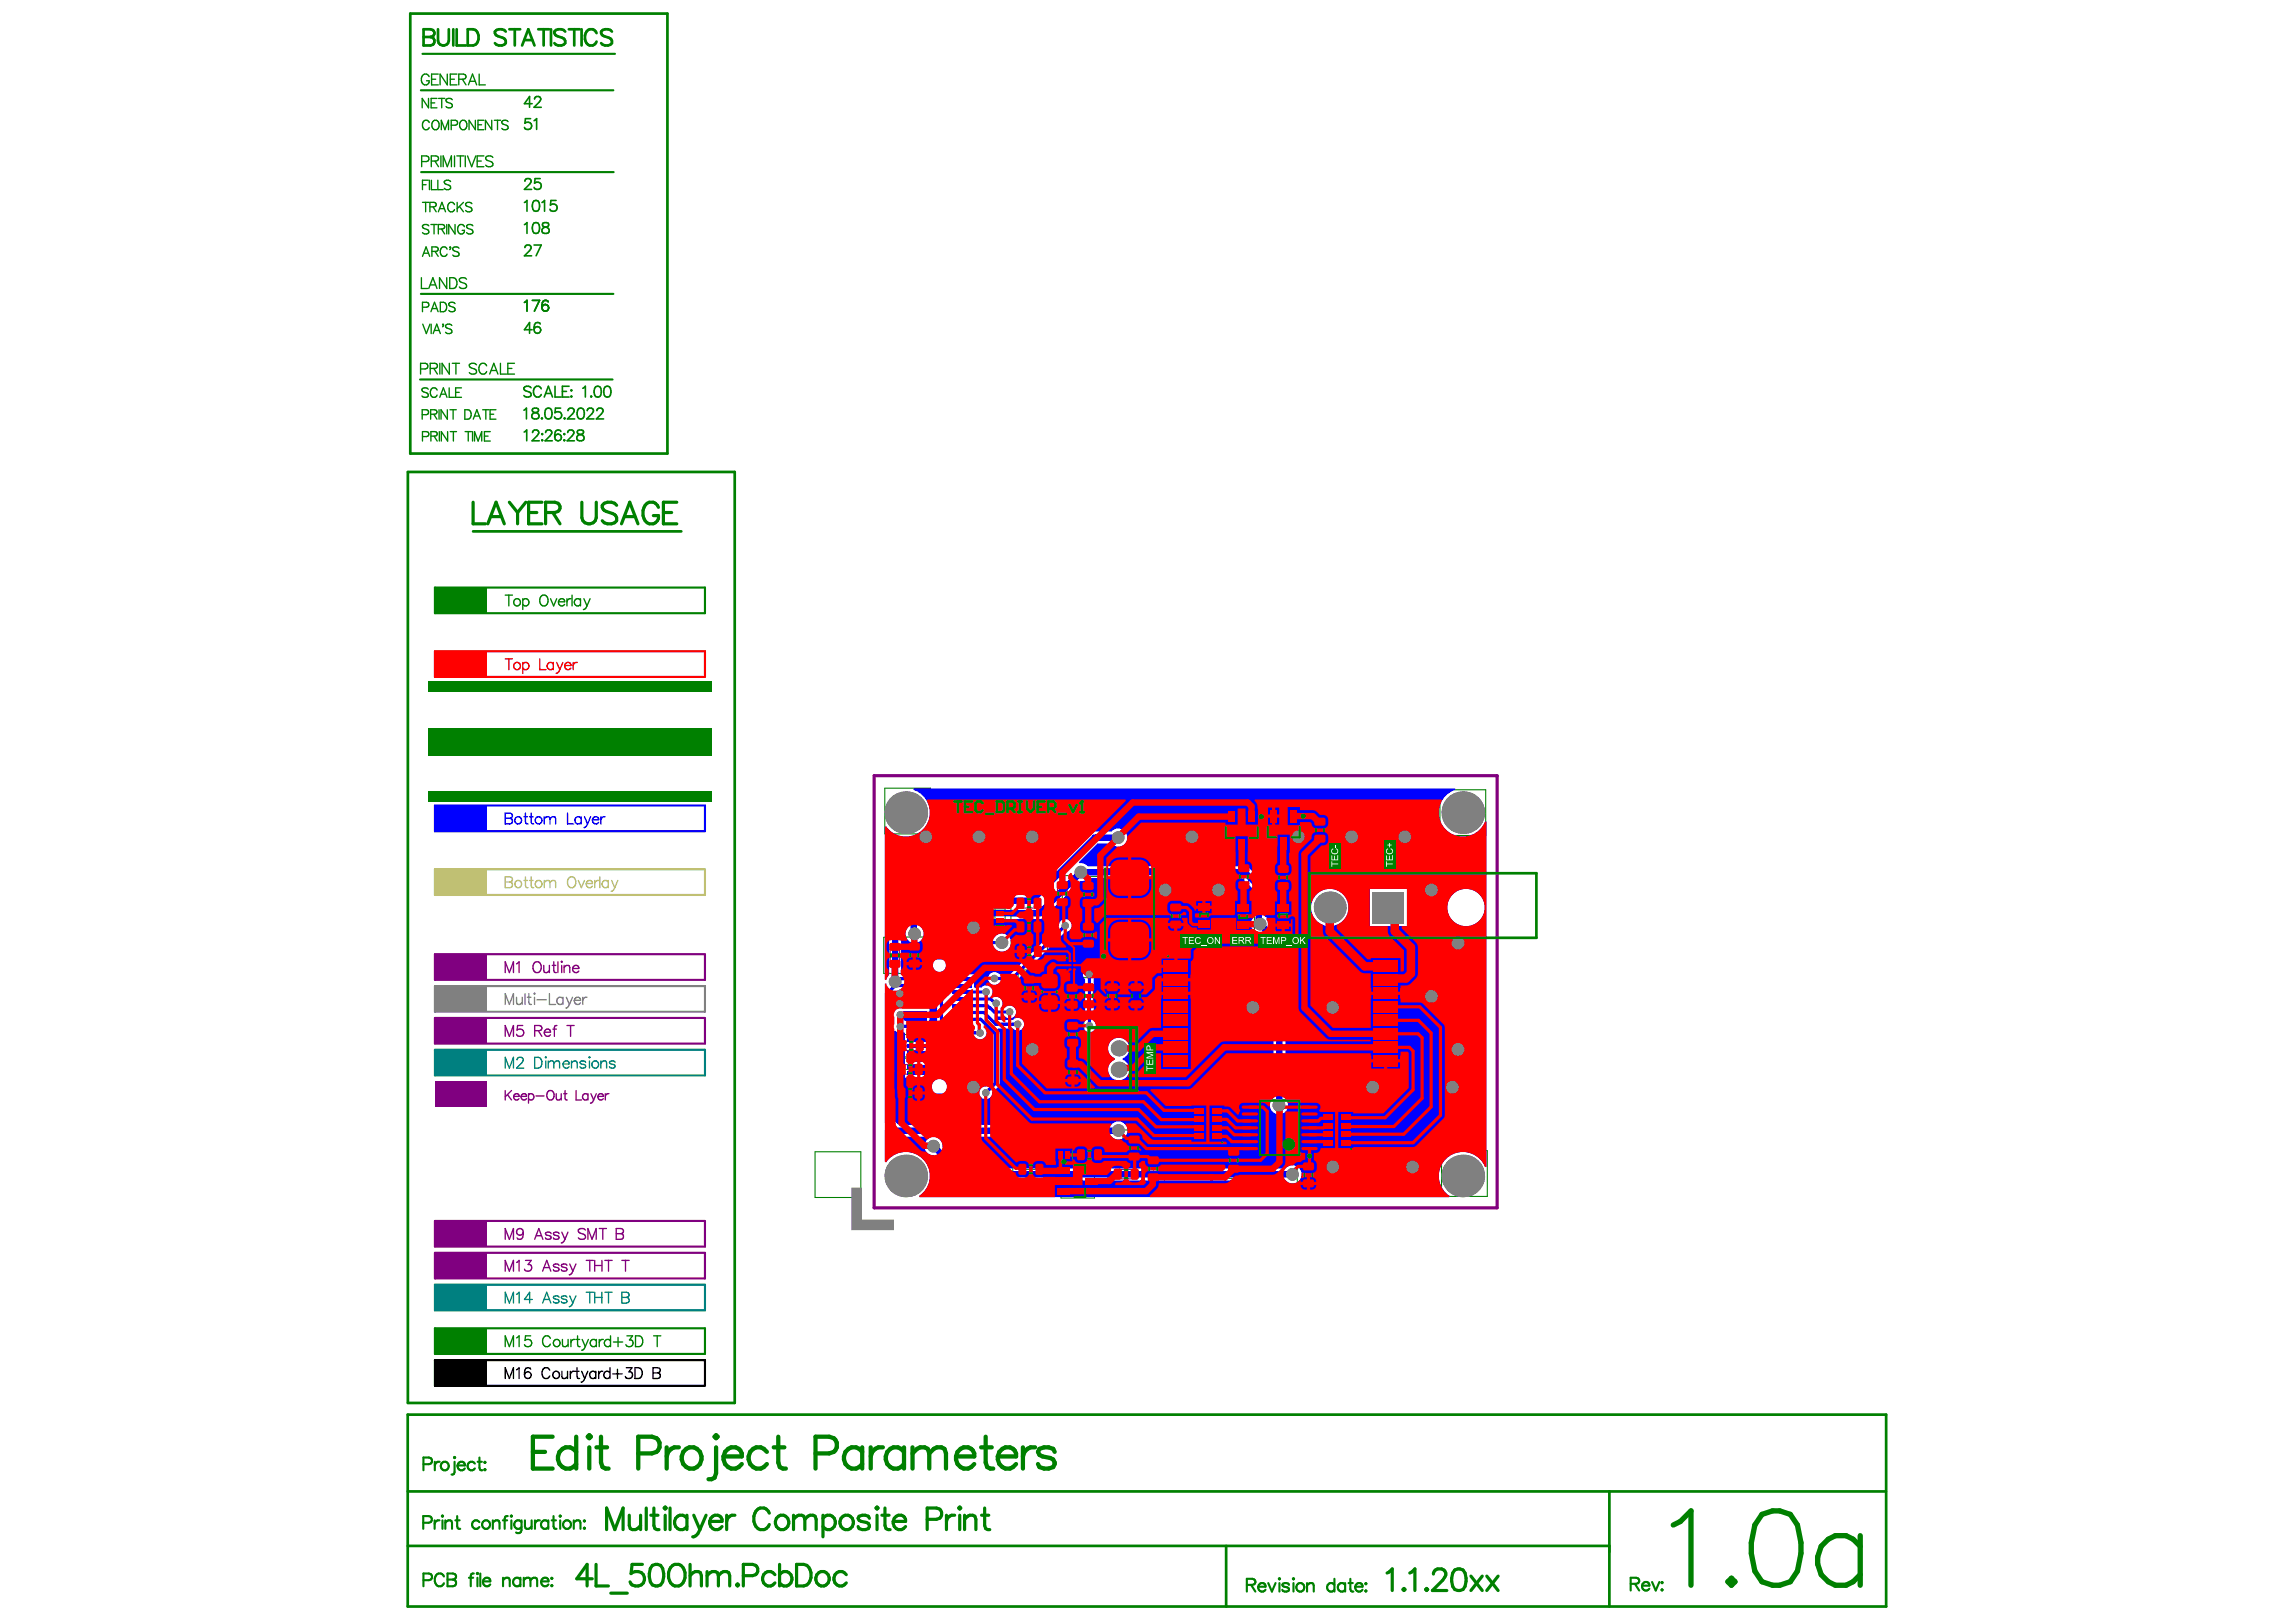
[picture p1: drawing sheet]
<svg xmlns="http://www.w3.org/2000/svg" width="297mm" height="210mm" viewBox="0 0 297 210" stroke-linecap="round" stroke-linejoin="round" font-family="sans-serif">
<g fill="none" stroke="#008000" stroke-width=".14">
<path d="M114.5 102h5.9v5.9h-5.9zM132.5 120h1.2M132.5 116.9h1.2M133.1 116.3v1.2M133.1 119.3v1.3M136.8 115.7h1.3M137.4 115v1.3M140.2 115.8h1.2M140.8 115.1v1.3M145.5 117.6h1.3M146.1 116.9v1.4M151.5 118.5h1.2"/>
<path d="M152.1 117.9v1.3M155.1 118.5h1.3M155.7 117.9v1.2M159.9 107.5h1.4M160.2 118.5h1.3M160.3 113.5h1.2M160.6 106.8v1.4M160.8 117.9v1.3M160.9 112.8v1.3M165.4 107.4h1.4M165.4 118.6h1.2M165.4 113.6h1.2"/>
<path d="M166 112.9v1.3M166 118v1.2M166.1 106.7v1.4M170.1 107.4h1.3M170.8 106.8v1.3M186.3 102.2h5.9v5.9h-5.9zM115.2 123.6h1.2M115.8 123v1.3M117.1 138.4h1.3M117.3 135.3h1.2M117.7 123.6h1.2M117.8 137.8v1.2"/>
<path d="M117.9 134.7v1.2M118.3 123v1.2M132.5 123.1h1.3M132.5 127.9h1.3M133.2 122.5v1.2M133.2 127.2v1.3M135.1 128.3h1.4M135.8 127.7v1.3M138 124.9h1.4M138.1 128.9h1.2M138.2 133.8h1.2M138.2 138.7h1.2"/>
<path d="M138.7 124.2v1.4M138.7 128.3v1.2M138.8 133.2v1.3M138.8 138.1v1.3M140.2 121h1.2M140.2 128.9h1.3M140.8 120.4v1.2M140.8 128.2v1.3M143.3 128.9h1.2M143.9 128.2v1.3M146.3 128.9h1.3M147 128.2v1.3"/>
<path d="M165 131.2h1.4M165.7 130.5v1.4M105.4 149.1h6v5.9h-6zM117.1 141.4h1.3M117.7 140.8v1.3M132.7 151.3h1.3M133.4 150.7v1.2M138.7 152.8h1.4M139.4 152.1v1.4M140.3 149.4h1.3M140.9 148.8v1.2M145.1 151.9h1.2"/>
<path d="M145.7 151.3v1.3M146.1 148.6h1.2M146.7 148v1.2M148.6 151.3h1.2M149.2 150.6v1.3M155.1 143.1h2.3v4.6h-2.3zM155.6 145.4h1.4M156.3 144.7v1.4M159 150.2h1.2M159.6 149.5v1.3M164.9 146h1.3M165.6 145.3v1.3"/>
<path d="M168.7 152h1.2M169.3 151.4v1.3M171.8 143.9h2.3v4.7h-2.3zM172.2 146.2h1.4M172.9 145.5v1.4M186.5 148.9h5.9v5.9h-5.9z"/>
</g>
<path d="M56.3 176h34.9v3.3h-34.9z" fill="none" stroke="#000" stroke-width=".28"/>
<path d="M56.3 176h6.6v3.3h-6.6z" fill-rule="evenodd" fill="#000"/>
<g fill="none" stroke="#000" stroke-width=".17">
<path d="M65.4 178.4v-1.4l.5 1.4 .5-1.4v1.4M66.8 177.3l.4-.3v1.4M68.7 177.2a.41 .41 0 0 0-.6-.1l-.2 .2v.6M71.1 177.3a.51 .51 0 0 0-.6-.3 .51 .51 0 0 0-.4 .5 .61 .61 0 0 0 .2 .7 .61 .61 0 0 0 .6 .1l.2-.2M72.7 177.5l.1 .8 .3 .1 .3-.3M73.4 177.5v.9M73.8 177.5v.9M74.3 177.5a.45 .45 0 0 0-.5 .4M74.4 177.5h.5M74.6 177v1.1l.1 .2 .3 .1M75.2 177.5l.4 .9M75.6 178.4a.54 .54 0 0 1-.4 .5"/>
<path d="M76 177.5l-.4 .9M77.1 177.7a.45 .45 0 0 0-.7-.1 .45 .45 0 0 0 0 .7 .45 .45 0 0 0 .7-.1M77.1 177.5v.9M77.5 177.5v.9M78 177.5a.45 .45 0 0 0-.5 .4M78.9 177.7a.45 .45 0 0 0-.6-.1 .45 .45 0 0 0 0 .7 .45 .45 0 0 0 .6-.1M78.9 177v1.4M79.3 177.8h1.2M79.9 177.2v1.2M81 177h.8l-.4 .5a.45 .45 0 0 1 .4 .5 .45 .45 0 0 1-.6 .4l-.2-.1-.1-.2M82.1 177h.5a.75 .75 0 0 1 .5 .7 .75 .75 0 0 1-.5 .7h-.5zM84.5 177l.8 .1a.32 .32 0 0 1 0 .5l-.2 .1a.37 .37 0 0 1 .3 .3 .37 .37 0 0 1-.3 .4h-.6z"/>
<path d="M84.5 177.7h.6"/>
<circle cx="68.3" cy="178" r=".43"/>
<circle cx="71.9" cy="177.9" r=".46"/>
</g>
<g fill="none" stroke="#008000" stroke-width=".13">
<path d="M128.7 117.6h1.3v2.1h-1.3zM130.8 118.5h4.7v2.9h-4.7zM130.8 115.4h4.7v2.9h-4.7zM136 113.3h2.9v4.7h-2.9zM139.3 113.4h2.9v4.7h-2.9zM139.4 118.7h2.9v4.7h-2.9zM142.3 110.6h7.7v14h-7.7zM150.7 116.2h2.8v4.7h-2.8zM154.3 116.2h2.9v4.6h-2.9zM158.2 104.8h4.8v5.3h-4.8zM159.4 116.2h2.9v4.7h-2.9zM159.5 111.1h2.9v4.7h-2.9z"/>
<path d="M163.9 105.2h4.4v4.4h-4.4zM164.6 116.3h2.9v4.7h-2.9zM164.6 111.2h2.9v4.7h-2.9zM169.3 105.1h2.9v4.7h-2.9zM114.3 121.3h2.9v4.7h-2.9zM115.4 136.9h4.7v2.9h-4.7zM115.5 133.9h4.7v2.9h-4.7zM116.8 121.3h2.9v4.6h-2.9zM130.8 121.7h4.7v2.9h-4.7zM131.7 125.5h2.9v4.7h-2.9zM134 125.3h3.6v6.1h-3.6zM137.3 126.6h2.9v4.7h-2.9z"/>
<path d="M137.3 131.5h2.9v4.7h-2.9zM137.4 136.4h2.9v4.7h-2.9zM137.8 123.8h1.7v2.2h-1.7zM139.4 126.5h2.9v4.7h-2.9zM142.5 126.5h2.9v4.7h-2.9zM145.5 126.5h2.9v4.7h-2.9zM150.2 122.3h31v17.7h-31zM115.4 140h4.7v2.9h-4.7zM131 149.9h4.7v2.9h-4.7zM136.6 148.8h2.1v1.3h-2.1zM137.3 150.6h4.3v4.4h-4.3zM138.6 148h4.7v2.9h-4.7z"/>
<path d="M143.4 150.5h4.6v2.9h-4.6zM145.3 146.2h2.9v4.7h-2.9zM147.8 148.9h2.9v4.7h-2.9zM154.1 142.7h4.3v5.4h-4.3zM158.2 147.8h2.9v4.7h-2.9zM160.7 142.3h9.8v7.3h-9.8zM167.8 149.7h2.9v4.7h-2.9zM170.8 143.5h4.3v5.4h-4.3z"/>
</g>
<path d="M56.3 171.9h34.9v3.3h-34.9z" fill="none" stroke="#008000" stroke-width=".28"/>
<path d="M56.3 171.9h6.6v3.3h-6.6z" fill-rule="evenodd" fill="#008000"/>
<g fill="none" stroke="#008000" stroke-width=".17">
<path d="M65.4 174.3v-1.4l.5 1.4 .5-1.4v1.4M66.8 173.1l.4-.2v1.4M68.7 172.9h-.7l-.1 .6a.49 .49 0 0 1 .8 0 .49 .49 0 0 1-.1 .7 .49 .49 0 0 1-.7-.2M71.2 173.2a.51 .51 0 0 0-.6-.3 .51 .51 0 0 0-.4 .5 .61 .61 0 0 0 .1 .7 .61 .61 0 0 0 .7 .1l.2-.3M72.8 173.3v.9l.4 .1 .3-.3M73.5 173.3v1M73.9 173.3v1M74.4 173.3a.45 .45 0 0 0-.5 .4M74.5 173.3h.5M74.7 172.9v1.1l.1 .2 .3 .1M75.3 173.3l.4 1M75.7 174.3a.54 .54 0 0 1-.4 .4"/>
<path d="M76.1 173.3l-.4 1M77.2 173.5a.45 .45 0 0 0-.7 0 .45 .45 0 0 0 0 .6 .45 .45 0 0 0 .7 0M77.2 173.3v1M77.5 173.3v1M78.1 173.3a.45 .45 0 0 0-.6 .4M79 173.5a.45 .45 0 0 0-.7 0 .45 .45 0 0 0 0 .6 .45 .45 0 0 0 .7 0M79 172.9v1.4M79.4 173.7h1.2M80 173.1v1.2M81.1 172.9h.7l-.4 .5a.45 .45 0 0 1 .5 .5 .45 .45 0 0 1-.6 .4l-.2-.1-.1-.2M82.2 172.9h.5a.75 .75 0 0 1 .5 .7 .75 .75 0 0 1-.5 .7h-.5zM84.6 172.9h.9"/>
<path d="M85 172.9v1.4"/>
<circle cx="72" cy="173.8" r=".46"/>
</g>
<path d="M56.3 166.3h34.9v3.3h-34.9z" fill="none" stroke="#008080" stroke-width=".28"/>
<path d="M56.3 166.3h6.6v3.3h-6.6z" fill-rule="evenodd" fill="#008080"/>
<g fill="none" stroke="#008080" stroke-width=".17">
<path d="M65.4 168.6v-1.4l.5 1.4 .5-1.4v1.4M66.8 167.5l.4-.3v1.4M68.9 168.2h-1l.6-1v1.4M70.2 168.6l.5-1.4 .6 1.4M70.4 168.2h.7M72.3 167.9a.42 .42 0 0 0-.7 0l.2 .2 .5 .1v.2a.42 .42 0 0 1-.7 0M73.3 167.9a.42 .42 0 0 0-.7 0l.2 .2 .5 .1v.2a.42 .42 0 0 1-.7 0M73.7 167.7l.4 .9M74.1 168.6a.54 .54 0 0 1-.5 .5M74.5 167.7l-.4 .9M75.8 167.2h1M76.3 167.2v1.4"/>
<path d="M76.9 167.2v1.4M76.9 167.9h1M77.9 167.2v1.4M78.3 167.2h.9M78.7 167.2v1.4M80.5 167.2l.8 .1a.32 .32 0 0 1 0 .5l-.2 .1a.37 .37 0 0 1 .3 .4 .37 .37 0 0 1-.3 .3h-.6zM80.5 167.9h.6"/>
</g>
<g fill="none" stroke="#800080" stroke-width=".14">
<path d="M132 119.3h2.3v1.3h-2.3zM132 116.3h2.3v1.2h-2.3zM136.8 114.5h1.3v2.3h-1.3zM140.2 114.6h1.2v2.3h-1.2zM140.2 119.8h1.2v2.4h-1.2zM143 112.4h6.3v10.4h-6.3zM151.5 117.4h1.2v2.3h-1.2zM155.1 117.3h1.3v2.4h-1.3zM160.2 117.4h1.3v2.3h-1.3zM160.3 112.3h1.2v2.3h-1.2zM165.4 112.4h1.2v2.3h-1.2zM165.4 117.4h1.2v2.4h-1.2z"/>
<path d="M170.1 106.3h1.3v2.3h-1.3zM115.2 122.5h1.2v2.3h-1.2zM116.6 137.8h2.3v1.2h-2.3zM116.7 134.7h2.3v1.2h-2.3zM117.7 122.4h1.2v2.4h-1.2zM132 122.5h2.3v1.2h-2.3zM132.5 126.7h1.3v2.3h-1.3zM134.8 126.8h2v3.1h-2zM138.1 127.8h1.2v2.3h-1.2zM138.2 132.7h1.2v2.3h-1.2zM138.2 137.6h1.2v2.3h-1.2zM140.2 127.7h1.3v2.3h-1.3z"/>
<path d="M143.3 127.7h1.2v2.3h-1.2zM146.3 127.7h1.3v2.3h-1.3zM116.6 140.8h2.3v1.3h-2.3zM132.2 150.7h2.3v1.2h-2.3zM139.8 148.8h2.3v1.2h-2.3zM144.5 151.3h2.4v1.3h-2.4zM146.1 147.4h1.2v2.3h-1.2zM148.6 150.1h1.2v2.3h-1.2zM159 149h1.2v2.3h-1.2zM162.5 142.4h6.2v7.1h-6.2zM168.7 150.9h1.2v2.3h-1.2z"/>
</g>
<path d="M56.3 162.1h34.9v3.3h-34.9z" fill="none" stroke="#800080" stroke-width=".28"/>
<g fill="#800080">
<path d="M143 121.4h6.3v1.4h-6.3z" fill-rule="evenodd"/>
<path d="M56.3 162.1h6.6v3.3h-6.6z" fill-rule="evenodd"/>
</g>
<g fill="none" stroke="#800080" stroke-width=".17">
<path d="M65.4 164.5v-1.4l.5 1.4 .5-1.4v1.4M66.8 163.4l.4-.3v1.4M68 163.1h.7l-.4 .5a.45 .45 0 0 1 .5 .6 .45 .45 0 0 1-.6 .3l-.2-.1-.1-.2M70.2 164.5l.5-1.4 .6 1.4M70.4 164h.7M72.3 163.8a.42 .42 0 0 0-.7 0l.2 .2 .5 .1v.2a.42 .42 0 0 1-.7 0M73.3 163.8a.42 .42 0 0 0-.7 0l.2 .2 .5 .1v.2a.42 .42 0 0 1-.7 0M73.7 163.6l.4 .9M74.1 164.5a.54 .54 0 0 1-.5 .5M74.5 163.6l-.4 .9M75.8 163.1h1M76.3 163.1v1.4"/>
<path d="M76.9 163.1v1.4M76.9 163.8h1M77.9 163.1v1.4M78.3 163.1h.9M78.7 163.1v1.4M80.5 163.1h.9M80.9 163.1v1.4"/>
</g>
<circle cx="167.4" cy="148.2" r=".69" fill="none" stroke="#800080" stroke-width=".14"/>
<path d="M56.3 158h34.9v3.3h-34.9z" fill="none" stroke="#800080" stroke-width=".28"/>
<path d="M56.3 158h6.6v3.3h-6.6z" fill-rule="evenodd" fill="#800080"/>
<g fill="none" stroke="#800080" stroke-width=".17">
<path d="M67.7 159.4a.66 .66 0 0 1-.5 1l-.2-.1-.1-.1M69.4 159.9h.6M71.3 159.6a.42 .42 0 0 0-.7 0l.2 .2 .4 .2 .1 .2a.42 .42 0 0 1-.7 0M72.3 159.6a.42 .42 0 0 0-.7 0l.2 .2 .5 .2v.2a.42 .42 0 0 1-.7 0M72.7 159.4l.4 1M73.5 159.4l-.4 1M75.7 159.2a.53 .53 0 0 0-.5-.2 .53 .53 0 0 0-.4 .3l.1 .2 .6 .2a.34 .34 0 0 1 .2 .3 .34 .34 0 0 1-.1 .3 .64 .64 0 0 1-.8-.1M77.5 159h1M78 159v1.4M79.7 159h.8a.32 .32 0 0 1 0 .6h-.2a.37 .37 0 0 1 .4 .4 .37 .37 0 0 1-.4 .4h-.6zM79.7 159.6h.6M65.4 160.4v-1.4l.5 1.4 .5-1.4v1.4"/>
<path d="M69.2 160.4l.5-1.4 .5 1.4M73.1 160.4a.54 .54 0 0 1-.5 .4M76.1 160.4v-1.4l.5 1.4 .5-1.4v1.4"/>
<circle cx="67.3" cy="159.4" r=".43"/>
</g>
<path d="M56.3 131.7h34.9v3.4h-34.9z" fill="none" stroke="#800080" stroke-width=".28"/>
<path d="M56.3 131.7h6.6v3.4h-6.6z" fill-rule="evenodd" fill="#800080"/>
<path d="M65.4 134.1v-1.4l.5 1.4 .5-1.4v1.4M67.6 132.7h-.6l-.1 .6a.49 .49 0 0 1 .7 0 .49 .49 0 0 1-.1 .7 .49 .49 0 0 1-.7-.2M69.2 133.4l.8-.1a.32 .32 0 0 0 0-.5l-.8-.1v1.4M69.6 133.4l.5 .7M70.4 133.6a.44 .44 0 0 0 .3 .5 .44 .44 0 0 0 .5-.2M70.5 133.4a.39 .39 0 0 1 .4-.2 .39 .39 0 0 1 .3 .4h-.8zM71.5 133.2h.5M72.1 132.7l-.3 .1-.1 .2v1.1M73.3 132.7h1M73.8 132.7v1.4" fill="none" stroke="#800080" stroke-width=".17"/>
<path d="M53.1 1.8h33.2v56.9h-33.2zM52.8 61.1h42.3v120.5h-42.3zM61.2 68.8h26.9M52.7 183.1h191.3v24.8h-191.3zM52.7 193h155.5v14.9M208.2 193h35.8M52.7 200.1h155.5M158.6 200.1v7.8" fill="none" stroke="#008000" stroke-width=".35"/>
<path d="M54.4 11.7h25M54.7 7h24.9M54.4 38h25M54.5 22.3h24.9M54.3 49.1h24.9" fill="none" stroke="#008000" stroke-width=".28"/>
<g fill="#008000">
<path d="M55.4 102.3h36.6v1.4h-36.6z" fill-rule="evenodd"/>
<path d="M55.4 94.2h36.6v3.6h-36.6z" fill-rule="evenodd"/>
<path d="M55.4 88.2h36.6v1.3h-36.6z" fill-rule="evenodd"/>
</g>
<g fill="none" stroke="#008000" stroke-width=".21">
<path d="M68.6 15.4h-.6l-.1 .6a.49 .49 0 0 1 .8-.1 .49 .49 0 0 1-.1 .8 .49 .49 0 0 1-.8-.2M68.8 13.4h-1l.7-.9v1.4M69.1 15.6l.3-.2v1.4M69.2 12.8v-.2l.2-.1 .4 .1a.32 .32 0 0 1 .1 .4l-.8 .9h.9M67.8 29.1l.4-.3v1.4M67.8 26.2l.4-.3v1.4M67.8 39.1l.4-.2v1.4M67.9 23.4l.1-.2 .2-.1 .4 .1a.32 .32 0 0 1 0 .4l-.8 .9h1M67.9 32l.1-.2 .2-.1 .4 .1a.32 .32 0 0 1 0 .4l-.8 .9h1M68.9 38.9h.9l-.7 1.4M69.1 28.9a.45 .45 0 0 1 .6 .2 1.15 1.15 0 0 1-.1 1 .45 .45 0 0 1-.7-.2 1.15 1.15 0 0 1 .2-1zM69.1 26a.45 .45 0 0 1 .6 .2 1.15 1.15 0 0 1-.1 1.1 .45 .45 0 0 1-.7-.2 1.15 1.15 0 0 1 .2-1.1z"/>
<path d="M69.1 31.7h.9l-.6 1.4M69.9 23.1h-.7v.6a.49 .49 0 0 1 .7 0 .49 .49 0 0 1-.1 .7 .49 .49 0 0 1-.7-.2M70.1 26.2l.3-.3v1.4M70.2 28.9a.28 .28 0 0 0 .2 .4 .58 .58 0 0 1 .6 .6 .46 .46 0 0 1-.6 .3 .46 .46 0 0 1-.2-.6l.1-.1 .5-.2a.28 .28 0 0 0 .1-.4l-.2-.1zM70.9 39.1a.41 .41 0 0 0-.6-.2l-.1 .2-.1 .7M71.9 25.9h-.6l-.1 .6a.49 .49 0 0 1 .8 0 .49 .49 0 0 1-.1 .8 .49 .49 0 0 1-.8-.2M67.8 53.1l.3-.3v1.4M67.8 55.9l.3-.3v1.4M68.7 50.2a.53 .53 0 0 0-.5-.2 .53 .53 0 0 0-.4 .3l.1 .2 .5 .2a.34 .34 0 0 1 .3 .3 .34 .34 0 0 1-.1 .3 .64 .64 0 0 1-.8-.1M68.8 42.7h-1l.7-1v1.4M68.9 56l.1-.2 .2-.2 .4 .1a.32 .32 0 0 1 0 .5l-.8 .8h1M68.9 52.9a.28 .28 0 0 0 .2 .4 .58 .58 0 0 1 .6 .6 .46 .46 0 0 1-.6 .3 .46 .46 0 0 1-.2-.6l.1-.1 .5-.2a.28 .28 0 0 0 .1-.4l-.2-.1z"/>
<path d="M69.9 41.9a.41 .41 0 0 0-.6-.1l-.1 .2-.1 .7M70 50.3a.51 .51 0 0 0-.6-.3 .51 .51 0 0 0-.4 .5 .61 .61 0 0 0 .2 .7 .61 .61 0 0 0 .6 .1l.2-.3M70 54.1h.1h.1l-.1 .1zM70.1 57v-.1l.1 .1h-.1zM70.1 56.1l.1 .1h-.1zM70.4 51.4l.5-1.4 .6 1.4M70.6 56l.1-.2 .2-.2 .4 .1a.32 .32 0 0 1 0 .5l-.8 .8h1M70.6 50.9h.7M70.7 52.9a.45 .45 0 0 1 .7 .2 1.15 1.15 0 0 1-.2 1 .45 .45 0 0 1-.6-.2 1.15 1.15 0 0 1 .1-1zM71.8 50v1.4h.8M72.5 52.8h-.6l-.1 .6a.49 .49 0 0 1 .7 0 .49 .49 0 0 1 0 .7 .49 .49 0 0 1-.8-.2M72.6 55.8a.41 .41 0 0 0-.6-.1l-.2 .2v.7"/>
<path d="M72.8 50.7h.5M72.9 56.2l.1-.1 .1 .1h-.1zM72.9 57l.1-.1 .1 .1h-.1zM73 54.1h.1l-.1 .1zM73.4 56l.1-.2 .2-.2 .4 .1a.32 .32 0 0 1 .1 .5l-.8 .8h.9M73.5 53.1l.1-.2 .2-.1 .3 .1a.32 .32 0 0 1 .1 .4l-.8 .9h.9M73.6 50h-.8v1.4h.8M73.9 50.5h.1l-.1 .1zM73.9 51.3v-.1l.1 .1-.1 .1zM74.8 55.7a.28 .28 0 0 0 .1 .5 .58 .58 0 0 1 .7 .6 .46 .46 0 0 1-.6 .2 .46 .46 0 0 1-.3-.6l.1-.1 .5-.1a.28 .28 0 0 0 .1-.5l-.2-.1zM74.9 52.9a.45 .45 0 0 1 .6 .2 1.15 1.15 0 0 1-.1 1 .45 .45 0 0 1-.7-.2 1.15 1.15 0 0 1 .2-1zM75.4 50.3l.3-.3v1.4"/>
<path d="M76 53.1v-.2l.2-.1 .4 .1a.32 .32 0 0 1 .1 .4l-.8 .9h.9M76.4 51.3l.1-.1 .1 .1-.1 .1zM77.1 50.1a.45 .45 0 0 1 .6 .2 1.16 1.16 0 0 1-.1 1 .45 .45 0 0 1-.7-.2 1.15 1.15 0 0 1 .2-1zM77.2 53.1l.1-.2 .2-.1 .4 .1a.32 .32 0 0 1 .1 .4l-.8 .9h.9M78.3 50.1a.45 .45 0 0 1 .7 .2 1.16 1.16 0 0 1-.2 1 .45 .45 0 0 1-.6-.2 1.15 1.15 0 0 1 .1-1z"/>
<circle cx="70.5" cy="39.8" r=".43"/>
<circle cx="69.5" cy="42.7" r=".43"/>
<circle cx="72.2" cy="56.6" r=".43"/>
</g>
<g fill="none" stroke="#008000" stroke-width=".17">
<path d="M55.4 12.7v1.3l-.8-1.3v1.3M55.5 9.9a.51 .51 0 0 0-.6-.3 .51 .51 0 0 0-.4 .5 .61 .61 0 0 0 .2 .7 .61 .61 0 0 0 .6 .1l.2-.2v-.2h-.3M55.5 15.9a.45 .45 0 0 0-.5-.3 .45 .45 0 0 0-.3 .4 .54 .54 0 0 0 .1 .6 .54 .54 0 0 0 .6 .1l.1-.2M55.8 13.3h.4M55.8 10.3h.6M56 15.7a.45 .45 0 0 1 .5-.1 .45 .45 0 0 1 .3 .4 .54 .54 0 0 1-.1 .6 .54 .54 0 0 1-.6 .1 .76 .76 0 0 1-.1-1zM56.5 12.7h-.7v1.3h.7M56.7 9.6h-.9v1.4h.9M56.7 12.7h.9M57.1 16.8v-1.2l.5 1.2 .4-1.2v1.2M57.1 12.7v1.3M57.9 9.6v1.4l-1-1.4v1.4"/>
<path d="M58.3 10.3h.5M58.4 16.2h.5a.32 .32 0 0 0 .3-.3 .32 .32 0 0 0-.3-.3h-.5v1.2M58.5 12.9a.46 .46 0 0 0-.4-.2 .46 .46 0 0 0-.4 .3l.1 .2 .5 .2a.3 .3 0 0 1 .2 .2 .3 .3 0 0 1-.1 .3 .56 .56 0 0 1-.7-.1M59.1 9.6h-.8v1.4h.8M59.4 10.3l.8-.1a.32 .32 0 0 0 0-.5l-.8-.1v1.4M59.6 15.7a.45 .45 0 0 1 .5-.1 .45 .45 0 0 1 .3 .4 .54 .54 0 0 1-.1 .6 .54 .54 0 0 1-.6 .1 .76 .76 0 0 1-.1-1zM59.8 10.3l.5 .7M60.6 11l.5-1.4 .6 1.4M60.8 10.5h.7M61.5 15.6v1.2l-.8-1.2v1.2M61.8 16.1h.5M62 9.6v1.4h.8"/>
<path d="M62.6 15.6h-.8v1.2h.8M63.6 15.6v1.2l-.8-1.2v1.2M64 15.6h.8M64.4 15.6v1.2M65.7 15.7a.46 .46 0 0 0-.4-.2 .46 .46 0 0 0-.4 .4l.1 .1 .5 .2a.3 .3 0 0 1 .2 .2 .3 .3 0 0 1-.1 .3 .56 .56 0 0 1-.7-.1M54.5 35.9v1.4h.8M54.6 20.9h.6a.37 .37 0 0 0 .3-.4 .37 .37 0 0 0-.3-.3h-.6v1.4M54.7 39.8h.5a.32 .32 0 0 0 .3-.4 .32 .32 0 0 0-.3-.3h-.5v1.2M54.7 33.2l.4-1.2 .5 1.2M54.7 23.9h.4M54.7 26.2h.8M54.8 32.8h.6"/>
<path d="M55.1 26.2v1.2M55.4 23.3h-.7v1.2M55.5 37.3l.5-1.4 .5 1.4M55.5 29.2a.46 .46 0 0 0-.5-.2 .46 .46 0 0 0-.3 .3l.1 .2 .4 .2a.3 .3 0 0 1 .3 .2 .3 .3 0 0 1-.1 .3 .56 .56 0 0 1-.7-.1M55.6 23.3v1.2M55.6 26.8l.7-.1 .1-.2v-.2l-.3-.1h-.5v1.2M55.7 36.9h.6M55.7 29.1h.9M55.8 20.8h.8a.32 .32 0 0 0 0-.6h-.8v1.4M55.8 23.3v1.2h.7M55.9 32.5h.7l.1-.2-.1-.2-.2-.1h-.5v1.2M55.9 39.9h.6"/>
<path d="M56 26.8l.4 .6M56.2 29.1v1.2M56.3 20.8l.4 .8M56.3 32.5l.4 .7M56.6 23.3v1.2h.7M56.7 29.6h.7l.1-.2v-.2l-.3-.1h-.5v1.2M56.7 27.4l.5-1.2 .4 1.2M56.9 27h.6M57 39.1h.4a.65 .65 0 0 1 .4 .6 .65 .65 0 0 1-.4 .6h-.4zM57 20.2v1.4M57.1 29.6l.4 .7M57.3 21.6v-1.4l.6 1.4 .5-1.4v1.4"/>
<path d="M57.8 35.9v1.4l-.9-1.4v1.4M57.8 29.1v1.2M57.8 32.2a.45 .45 0 0 0-.5-.2 .45 .45 0 0 0-.3 .4 .54 .54 0 0 0 .1 .6 .54 .54 0 0 0 .6 .1l.1-.2M58.2 35.9h.4a.75 .75 0 0 1 .5 .7 .75 .75 0 0 1-.5 .7h-.4zM58.2 32.1v-.1l.1 .1-.1 .2M58.3 23.5a.46 .46 0 0 0-.4-.2 .46 .46 0 0 0-.4 .3l.1 .2 .5 .2a.3 .3 0 0 1 .2 .2 .3 .3 0 0 1-.1 .3 .56 .56 0 0 1-.7-.1M58.8 26.5a.45 .45 0 0 0-.5-.3 .45 .45 0 0 0-.4 .5 .54 .54 0 0 0 .1 .5 .54 .54 0 0 0 .6 .2l.2-.3M58.8 20.2v1.4M58.9 39.3a.46 .46 0 0 0-.5-.2 .46 .46 0 0 0-.3 .3l.1 .2 .4 .2a.3 .3 0 0 1 .3 .2 .3 .3 0 0 1-.1 .3 .56 .56 0 0 1-.7-.1M58.9 29.1v1.2l-.8-1.2v1.2M59.1 20.2h.9M59.1 26.2v1.2"/>
<path d="M59.4 32.1a.46 .46 0 0 0-.5-.2 .46 .46 0 0 0-.3 .3l.1 .2 .5 .2a.3 .3 0 0 1 .2 .2 .3 .3 0 0 1-.1 .3 .56 .56 0 0 1-.7-.1M59.4 26.7l.6 .7M59.6 20.2v1.4M60 26.2l-.9 .8M60.1 29.3a.45 .45 0 0 0-.5-.2 .45 .45 0 0 0-.4 .4 .54 .54 0 0 0 .1 .6 .54 .54 0 0 0 .6 .1l.2-.2v-.2h-.3M60.2 20.2v1.4M60.4 36.1a.53 .53 0 0 0-.5-.2 .53 .53 0 0 0-.5 .4l.2 .2 .5 .2a.34 .34 0 0 1 .2 .2 .34 .34 0 0 1-.1 .4 .64 .64 0 0 1-.8-.2M60.5 20.2l.5 1.4 .6-1.4M61.1 26.4a.46 .46 0 0 0-.5-.2 .46 .46 0 0 0-.4 .3l.2 .2 .4 .1a.3 .3 0 0 1 .2 .3 .3 .3 0 0 1-.1 .3 .56 .56 0 0 1-.7-.2M61.2 29.2a.46 .46 0 0 0-.5-.2 .46 .46 0 0 0-.3 .3l.1 .2 .4 .2a.3 .3 0 0 1 .3 .2 .3 .3 0 0 1-.1 .3 .56 .56 0 0 1-.7-.1M61.7 20.8h.6M62.6 20.2h-.9v1.4h.9"/>
<path d="M63.8 20.4a.53 .53 0 0 0-.5-.2 .53 .53 0 0 0-.5 .3l.2 .2 .5 .2a.34 .34 0 0 1 .3 .3 .34 .34 0 0 1-.2 .3 .64 .64 0 0 1-.8-.1M54.4 47.7h.6a.37 .37 0 0 0 .4-.3 .37 .37 0 0 0-.4-.4h-.6v1.4M54.6 53.7h.5a.32 .32 0 0 0 .4-.4 .32 .32 0 0 0-.4-.3h-.5v1.2M54.7 56.5h.5a.32 .32 0 0 0 .3-.3 .32 .32 0 0 0-.3-.3h-.5v1.2M54.7 41.9l.5 1.3 .4-1.3M55.4 50.4a.46 .46 0 0 0-.4-.2 .46 .46 0 0 0-.4 .3l.1 .2 .5 .1a.3 .3 0 0 1 .2 .3 .3 .3 0 0 1-.1 .3 .56 .56 0 0 1-.7-.2M55.7 47.7l.8-.1a.32 .32 0 0 0 0-.5l-.8-.1v1.4M55.7 53.6l.7-.1 .1-.1v-.3l-.3-.1h-.5v1.2M55.7 40.3l.5-1.2 .5 1.2M55.7 56.4h.7l.2-.2-.1-.2-.2-.1h-.6v1.2M55.8 41.9v1.3M56 43.2l.5-1.3 .5 1.3"/>
<path d="M56.1 53.6l.4 .6M56.1 47.7l.5 .7M56.2 56.4l.4 .7M56.2 42.8h.6M56.6 50.5a.45 .45 0 0 0-.6-.3 .45 .45 0 0 0-.3 .5 .54 .54 0 0 0 .1 .5 .54 .54 0 0 0 .6 .2l.2-.3M56.8 53v1.2M56.8 55.9v1.2M56.9 51.4l.5-1.2 .4 1.2M56.9 47v1.4M57.1 51h.6M57.3 42.1v-.2l.1 .2-.1 .2M57.9 53v1.2l-.8-1.2v1.2"/>
<path d="M57.9 55.9v1.2l-.8-1.2v1.2M58.1 50.2v1.2h.7M58.1 47v1.4l-.9-1.4v1.4M58.2 53h.8M58.2 55.9h.9M58.5 42.1a.46 .46 0 0 0-.5-.2 .46 .46 0 0 0-.4 .3l.2 .2 .4 .2a.3 .3 0 0 1 .2 .2 .3 .3 0 0 1-.1 .3 .56 .56 0 0 1-.7-.1M58.5 47h.9M58.6 53v1.2M58.7 55.9v1.2M58.9 50.8h.5M59 47v1.4M59.7 50.2h-.8v1.2h.8"/>
<path d="M60.1 53h.4a.65 .65 0 0 1 .5 .6 .65 .65 0 0 1-.5 .6h-.4zM60.2 55.9h.8M60.6 55.9v1.2M61.1 55.9v1.2M61.2 54.2l.5-1.2 .5 1.2M61.4 57.1v-1.2l.5 1.2 .4-1.2v1.2M61.4 53.8h.6M61.6 47.2a.53 .53 0 0 0-.5-.2 .53 .53 0 0 0-.4 .3l.1 .2 .6 .2a.34 .34 0 0 1 .2 .3 .34 .34 0 0 1-.1 .3 .64 .64 0 0 1-.8-.1M62.4 53h.9M62.7 56.4h.4M62.9 53v1.2M63 47.3a.51 .51 0 0 0-.6-.3 .51 .51 0 0 0-.4 .5 .61 .61 0 0 0 .1 .7 .61 .61 0 0 0 .7 .1l.2-.2"/>
<path d="M63.4 48.4l.5-1.4 .5 1.4M63.4 53.6h.5M63.4 55.9h-.7v1.2h.7M63.6 47.9h.6M64.2 53h-.8v1.2h.8M64.7 47v1.4h.8M65.7 47.7h.5M66.6 47h-.9v1.4h.9"/>
</g>
<g fill="none" stroke="#008000" stroke-width=".35">
<path d="M54.8 3.8h.9l.3 .1a.48 .48 0 0 1 0 .8l-.3 .1a.55 .55 0 0 1 .5 .5 .55 .55 0 0 1-.5 .6h-.9zM54.8 4.8h.9M56.7 3.8v1.5a.71 .71 0 0 0 .7 .6 .71 .71 0 0 0 .7-.6v-1.5M58.6 3.8v2.1M59.1 3.8v2.1h1.2M60.5 3.8h.7a1.12 1.12 0 0 1 .7 1 1.12 1.12 0 0 1-.7 1.1h-.7zM65.4 4.1a.92 .92 0 0 0-1.4 0 .54 .54 0 0 0 .4 .6l.6 .2a.51 .51 0 0 1 .4 .4 .51 .51 0 0 1-.2 .5 .96 .96 0 0 1-1.2-.2M65.9 3.8h1.4M66.6 3.8v2.1M67.5 5.9l.8-2.1 .8 2.1M67.8 5.2h1M69.6 3.8h1.4"/>
<path d="M70.3 3.8v2.1M71.3 3.8v2.1M73.1 4.1a.92 .92 0 0 0-1.4 0 .54 .54 0 0 0 .4 .6l.6 .2a.51 .51 0 0 1 .4 .4 .51 .51 0 0 1-.2 .5 .97 .97 0 0 1-1.2-.2M73.6 3.8h1.4M74.3 3.8v2.1M75.2 3.8v2.1M77.2 4.3a.77 .77 0 0 0-.9-.5 .77 .77 0 0 0-.6 .8 .92 .92 0 0 0 .2 1 .92 .92 0 0 0 1 .2l.3-.4M79.2 4.1a.92 .92 0 0 0-1.4 0 .54 .54 0 0 0 .4 .6l.6 .2a.51 .51 0 0 1 .4 .4 .51 .51 0 0 1-.2 .5 .97 .97 0 0 1-1.2-.2"/>
</g>
<g fill="none" stroke="#008000" stroke-width=".41">
<path d="M61.2 65v2.8h1.6M63.1 67.8l1.1-2.8 1 2.8M63.5 66.9h1.3M65.9 65l1.1 1.3M67 66.3v1.5M68 65l-1 1.3M68.4 66.3h1.1M70.1 65h-1.7v2.8h1.7M70.6 66.3h1.2l.4-.1a.65 .65 0 0 0 0-1.1l-.4-.1h-1.2v2.8M71.5 66.3l1 1.5M75.3 65v2a.94 .94 0 0 0 .9 .8 .94 .94 0 0 0 .9-.8v-2M79.8 65.4a1.23 1.23 0 0 0-1.9 0 .71 .71 0 0 0 .5 .8l.8 .3a.68 .68 0 0 1 .6 .5 .68 .68 0 0 1-.3 .7 1.29 1.29 0 0 1-1.6-.3"/>
<path d="M80.4 67.8l1.1-2.8 1 2.8M80.8 66.9h1.3M85.2 65.7a.97 .97 0 0 0-.9-.7 .97 .97 0 0 0-1 .7 1.58 1.58 0 0 0 .7 2.1 .95 .95 0 0 0 1.2-1.1h-.7M85.8 66.3h1.1M87.6 65h-1.8v2.8h1.8M78.5 197.9v-2.7l1 2.7 1.1-2.7v2.7M81.4 196.1v1.3l.1 .4 .3 .1h.4l.7-.5M82.9 196.1v1.8M83.6 195.2v2.7M84.2 196.1h.9M84.6 195.2v2.2l.1 .4 .6 .1M85.9 195.2l.2-.2 .1 .2-.1 .1z"/>
<path d="M86.1 196.1v1.8M86.7 195.2v2.7M88.9 196.5a.92 .92 0 0 0-1.6 .2 .92 .92 0 0 0 1 1.2l.6-.4M88.9 196.1v1.8M89.7 196.1l.8 1.8M90.5 197.9a1.07 1.07 0 0 1-.9 1M91.3 196.1l-.8 1.8M91.8 196.9a.88 .88 0 0 0 .5 1 .88 .88 0 0 0 1.1-.4M91.9 196.5a.77 .77 0 0 1 .9-.4 .77 .77 0 0 1 .6 .8h-1.6zM94 196.1v1.8M95.1 196.1a.9 .9 0 0 0-1.1 .8M99.5 195.8a.97 .97 0 0 0-.9-.7 .97 .97 0 0 0-.9 .7 1.58 1.58 0 0 0 .6 2.1 .99 .99 0 0 0 1.2-.6"/>
<path d="M100.4 196.5a.89 .89 0 0 1 1.4-.1 .89 .89 0 0 1 0 1.3 .89 .89 0 0 1-1.4-.2l-.1-.4zM102.7 196.6l.6-.5h.4l.3 .1 .1 .4M102.7 196.1v1.8M104.1 196.6l.7-.5h.4l.3 .1 .1 .4v1.3M104.1 196.6v1.3M106.5 196.5a.92 .92 0 0 1 1.6 .2 .92 .92 0 0 1-1.1 1.2l-.5-.4M106.5 196.1v2.8M108.8 196.5a.89 .89 0 0 1 1.3-.1 .89 .89 0 0 1 0 1.3 .89 .89 0 0 1-1.3-.2l-.1-.4zM112.5 196.5l-.2-.3-.4-.1h-.4l-.4 .1-.1 .3 .1 .3 1.2 .3 .2 .3-.2 .4-.4 .1h-.4l-.4-.1-.1-.3M113.3 195.2l.2-.2 .1 .2-.1 .1zM113.5 196.1v1.8M114.1 196.1h.9"/>
<path d="M114.5 195.2v2.2l.1 .4 .6 .1M115.6 196.9a.88 .88 0 0 0 .5 1 .88 .88 0 0 0 1.1-.4M115.7 196.5a.77 .77 0 0 1 .9-.4 .77 .77 0 0 1 .6 .8h-1.6zM120 196.6h1.2a.73 .73 0 0 0 .6-.7 .73 .73 0 0 0-.6-.7h-1.2v2.7M122.4 196.1v1.8M123.5 196.1a.9 .9 0 0 0-1.1 .8M124 195.2l.2-.2 .1 .2-.1 .1zM124.2 196.1v1.8M124.8 196.6l.7-.5h.4l.2 .1 .2 .4v1.3M124.8 196.1v1.8M127 196.1h.9M127.4 195.2v2.2l.1 .4 .6 .1"/>
<path d="M76.6 204.3h-2l1.4-1.9v2.8M77.1 202.4v2.8h1.6M79 206.2h2.1M83.1 202.4h-1.3l-.2 1.2a.99 .99 0 0 1 1.5 0 .99 .99 0 0 1-.1 1.5 1.02 1.02 0 0 1-1.5-.4M84.4 202.6a.91 .91 0 0 1 1.3 .4 2.31 2.31 0 0 1-.2 2.1 .91 .91 0 0 1-1.4-.4 2.31 2.31 0 0 1 .3-2.1zM86.8 202.8a.96 .96 0 0 1 .9-.4 .96 .96 0 0 1 .8 .7 1.58 1.58 0 0 1-.7 2.1 1.29 1.29 0 0 1-1.3-1.7zM89.3 203.9l.6-.5h.4l.3 .1 .1 .4v1.3M89.3 202.4v2.8M91.5 203.9l.6-.5h.4l.3 .1 .1 .4M91.5 203.4v1.8M92.9 203.9l.7-.5h.4l.3 .1 .1 .4v1.3M92.9 203.9v1.3"/>
<path d="M95.3 205.1l.1-.1 .2 .1-.2 .1zM96.2 203.9h1.2a.73 .73 0 0 0 .7-.7 .73 .73 0 0 0-.7-.8h-1.2v2.8M100.3 203.8a.92 .92 0 0 0-1.6 .2 .92 .92 0 0 0 1 1.2l.6-.4M100.9 203.8a.92 .92 0 0 1 1.6 .2 .92 .92 0 0 1-1.1 1.2l-.5-.4M100.9 202.4v2.8M103.1 202.4h.9a1.48 1.48 0 0 1 .8 2.2l-.4 .5-.4 .1h-.9zM105.7 203.8a.89 .89 0 0 1 1.3-.2 .89 .89 0 0 1 0 1.4 .89 .89 0 0 1-1.3-.2l-.2-.4zM109.5 203.8a.92 .92 0 0 0-1.6 .2 .92 .92 0 0 0 1.1 1.2l.5-.4M179.5 203.6l.6-.6v2.8M181.5 205.7l.1-.1 .2 .1-.2 .1zM182.4 203.6l.6-.6v2.8M184.4 205.7l.2-.1 .1 .1-.1 .1z"/>
<path d="M185.4 203.7a.69 .69 0 0 1 .6-.7h.5a.68 .68 0 0 1 .4 1.1l-.3 .4-1.3 1.3h1.9M188.2 203.2a.91 .91 0 0 1 1.3 .4 2.31 2.31 0 0 1-.2 2.1 .91 .91 0 0 1-1.4-.4 2.31 2.31 0 0 1 .3-2.1zM190.3 204l1.5 1.8M191.8 204l-1.5 1.8M192.3 204l1.5 1.8M193.8 204l-1.5 1.8"/>
</g>
<g fill="none" stroke="#008000" stroke-width=".28">
<path d="M54.8 197.1h.7a.43 .43 0 0 0 .4-.5 .43 .43 0 0 0-.4-.4h-.7v1.6M54.8 189.5h.7a.43 .43 0 0 0 .4-.4 .43 .43 0 0 0-.4-.5h-.7v1.7M56.2 196.7v1.1M56.3 189.2v1.1M56.9 196.7a.53 .53 0 0 0-.7 .5M56.9 189.2a.53 .53 0 0 0-.6 .4M57.2 196.2v-.1l.1 .1-.1 .1zM57.2 196.7v1.1M57.6 197.1l.4-.4 .4 .1 .1 1M57.6 196.7v1.1M58.7 188.6l.1-.1 .1 .1-.1 .1zM58.8 189.2v1.3l-.1 .2-.3 .1"/>
<path d="M58.9 196.7h.6M59.1 196.2v1.3l.1 .3h.3M59.2 189.6a.52 .52 0 0 0 .3 .6 .52 .52 0 0 0 .6-.2M59.3 189.4a.46 .46 0 0 1 .5-.2 .46 .46 0 0 1 .3 .4h-.9zM61.4 189.4a.53 .53 0 0 0-.7-.1 .53 .53 0 0 0 0 .8 .53 .53 0 0 0 .7-.1M61.8 189.2h.5M62 197a.53 .53 0 0 0-.8-.1 .53 .53 0 0 0 0 .8 .53 .53 0 0 0 .8-.1M62 188.6v1.4l.1 .2 .3 .1M62.7 189.2h.1l-.1 .1v-.1zM62.7 190.1l.1 .1-.1 .1v-.1zM63.8 197.1l.4-.4 .3 .1 .1 1M63.8 196.7v1.1"/>
<path d="M65.1 196.7h.5M65.7 196.2l-.3 .1-.1 .2v1.3M66.1 196.2l.1-.1v.1v.1zM66.2 196.7v1.1M67.5 197a.53 .53 0 0 0-.8-.1 .53 .53 0 0 0 0 .8 .53 .53 0 0 0 .8-.1M67.5 196.7v1.3a.43 .43 0 0 1-.3 .4 .43 .43 0 0 1-.4-.1M67.9 196.7l.1 1.1h.4l.4-.3M68.8 196.7v1.1M69.2 196.7v1.1M69.8 196.7a.53 .53 0 0 0-.6 .5M70.9 197a.53 .53 0 0 0-.7-.1 .53 .53 0 0 0 0 .8 .53 .53 0 0 0 .7-.1M70.9 196.7v1.1"/>
<path d="M71.4 196.7h.5M71.6 196.2v1.3l.1 .3h.3M72.4 196.2l.1-.1 .1 .1-.1 .1zM72.5 196.7v1.1M74.2 197.1l.4-.4 .4 .1 .1 1M74.2 196.7v1.1M75.6 196.7l.1 .1-.1 .1-.1-.1zM75.6 197.7l.1 .1h-.1h-.1zM54.8 204.5h.7a.43 .43 0 0 0 .4-.4 .43 .43 0 0 0-.4-.5h-.7v1.7M57.4 204a.61 .61 0 0 0-.7-.4 .61 .61 0 0 0-.4 .7 .72 .72 0 0 0 .1 .7 .72 .72 0 0 0 .8 .2l.2-.3M57.9 203.6l.9 .1a.38 .38 0 0 1 0 .6l-.2 .1a.43 .43 0 0 1 .4 .4 .43 .43 0 0 1-.4 .5h-.7zM57.9 204.4h.7"/>
<path d="M60.7 204.2h.5M61.3 203.6l-.3 .1-.1 .2v1.4M61.7 203.6l.1-.1v.1v.1zM61.8 204.2v1.1M62.1 203.6v1.7M62.5 204.6a.52 .52 0 0 0 .3 .6 .52 .52 0 0 0 .6-.2M62.6 204.4a.46 .46 0 0 1 .5-.2 .46 .46 0 0 1 .3 .4h-.9zM65.1 204.5l.4-.3 .4 .1v1M65.1 204.2v1.1M67.3 204.4a.53 .53 0 0 0-.8-.1 .53 .53 0 0 0 0 .8 .53 .53 0 0 0 .8-.1M67.3 204.2v1.1M67.8 204.5l.4-.3 .3 .1 .1 .2"/>
<path d="M67.8 204.2v1.1M68.6 204.5l.4-.3 .4 .1 .1 1M68.6 204.5v.8M70 204.6a.52 .52 0 0 0 .3 .6 .52 .52 0 0 0 .7-.2M70.1 204.4a.46 .46 0 0 1 .5-.2 .46 .46 0 0 1 .4 .4h-1zM71.3 204.3l.1-.1 .1 .1h-.1zM71.3 205.2l.1-.1 .1 .1-.1 .1zM161.3 205.1l1-.1a.38 .38 0 0 0 0-.6l-1-.1v1.7M161.9 205.1l.5 .9M162.8 205.3a.52 .52 0 0 0 .3 .6 .52 .52 0 0 0 .6-.2M162.9 205.1a.46 .46 0 0 1 .5-.2 .46 .46 0 0 1 .3 .4h-.9zM164.1 204.9l.4 1.1 .5-1.1"/>
<path d="M165.4 204.3l.1-.1 .1 .1-.1 .1zM165.5 204.9v1.1M166.8 205.1a.5 .5 0 0 0-.9 0l.1 .2 .7 .2 .1 .2a.5 .5 0 0 1-.9 0M167.3 204.3v-.1l.1 .1-.1 .1zM167.3 204.9v1.1M169.1 205.2l.4-.3h.4l.1 1.1M169.1 204.9v1.1M172.6 205.1a.53 .53 0 0 0-.7-.1 .53 .53 0 0 0 0 .8 .53 .53 0 0 0 .7-.1M172.6 204.3v1.7M174 205.1a.53 .53 0 0 0-.8-.1 .53 .53 0 0 0 0 .8 .53 .53 0 0 0 .8-.1M174 204.9v1.1M174.5 204.9h.5"/>
<path d="M174.7 204.3v1.4l.1 .2 .3 .1M175.3 205.3a.52 .52 0 0 0 .3 .6 .52 .52 0 0 0 .7-.2M175.4 205.1a.46 .46 0 0 1 .5-.2 .46 .46 0 0 1 .4 .4h-1zM176.6 204.9h.1h.1l-.1 .1zM176.6 205.9l.1-.1 .1 .1-.1 .1zM211 205l.9-.1a.38 .38 0 0 0 0-.6l-.9-.1v1.6M211.5 205l.6 .8M212.4 205.2a.52 .52 0 0 0 .3 .6 .52 .52 0 0 0 .7-.2M212.5 205a.46 .46 0 0 1 .5-.3 .46 .46 0 0 1 .4 .5h-1zM213.7 204.7l.5 1.1 .5-1.1M214.9 204.8l.1-.1 .1 .1-.1 .1zM214.9 205.7h.1h.1l-.1 .1z"/>
<circle cx="57.5" cy="189.7" r=".55"/>
<circle cx="62.9" cy="197.3" r=".55"/>
<circle cx="73.3" cy="197.3" r=".55"/>
<circle cx="168.2" cy="205.4" r=".55"/>
</g>
<g fill="none" stroke="#008000" stroke-width=".55">
<path d="M68.9 187.9h1.6M71.5 185.9h-2.6v4.2h2.6M74.5 187.9a1.34 1.34 0 0 0-1.8-.3 1.34 1.34 0 0 0-.3 1.9 1.25 1.25 0 0 0 2.1 0M74.5 185.9v4.2M76 185.9l.2-.2 .2 .2-.2 .2zM76.2 187.3v2.8M77.2 187.3h1.3M77.8 185.9v3.4l.1 .6 .4 .2h.4M82.6 188.1h1.7a1.08 1.08 0 0 0 1.1-1.1 1.08 1.08 0 0 0-1.1-1.1h-1.7v4.2M86.3 187.3v2.8M87.8 187.3a1.33 1.33 0 0 0-1.5 1.2M88.4 187.9a1.34 1.34 0 0 1 1.9-.3 1.34 1.34 0 0 1 .3 1.9 1.34 1.34 0 0 1-1.9 .3 1.34 1.34 0 0 1-.3-1.9z"/>
<path d="M92.4 185.9l.2-.2 .2 .2-.2 .2zM92.6 187.3v3.3l-.2 .6-.3 .2h-.4M93.6 188.5a1.3 1.3 0 0 0 .8 1.4 1.3 1.3 0 0 0 1.6-.4M93.8 187.9a1.14 1.14 0 0 1 1.3-.6 1.14 1.14 0 0 1 .9 1.2h-2.4zM99.2 187.9a1.34 1.34 0 0 0-1.9-.3 1.34 1.34 0 0 0-.3 1.9 1.25 1.25 0 0 0 2.2 0M100.1 187.3h1.4M100.7 185.9v3.4l.2 .6 .4 .2h.4M105.5 188.1h1.8a1.08 1.08 0 0 0 1-1.1 1.08 1.08 0 0 0-1-1.1h-1.8v4.2M111.5 187.9a1.34 1.34 0 0 0-1.8-.3 1.34 1.34 0 0 0-.3 1.9 1.25 1.25 0 0 0 2.1 0M111.5 187.3v2.8M112.6 187.3v2.8M114.2 187.3a1.33 1.33 0 0 0-1.6 1.2"/>
<path d="M117 187.9a1.34 1.34 0 0 0-1.9-.3 1.34 1.34 0 0 0-.3 1.9 1.25 1.25 0 0 0 2.2 0M117 187.3v2.8M118.1 188.1l.5-.6 .4-.2h.6l.4 .2 .2 .6M118.1 187.3v2.8M120.2 188.1l.6-.6 .4-.2h.6l.4 .2 .2 .6v2M120.2 188.1v2M123.7 188.5a1.3 1.3 0 0 0 .8 1.4 1.3 1.3 0 0 0 1.5-.4M123.9 187.9a1.14 1.14 0 0 1 1.3-.6 1.14 1.14 0 0 1 .8 1.2h-2.3zM126.9 187.3h1.4M127.5 185.9v3.4l.2 .6 .4 .2h.4M129.1 188.5a1.3 1.3 0 0 0 .8 1.4 1.3 1.3 0 0 0 1.6-.4M129.3 187.9a1.14 1.14 0 0 1 1.3-.6 1.14 1.14 0 0 1 .9 1.2h-2.4z"/>
<path d="M132.3 187.3v2.8M133.9 187.3a1.33 1.33 0 0 0-1.6 1.2M136.4 187.9l-.1-.4-.6-.2h-.6l-.6 .2-.2 .4 .2 .4 1.8 .6 .1 .4-.1 .6-.6 .2h-.6l-.6-.2-.2-.4"/>
</g>
<path d="M216.5 197.4l.9-.5 1.4-1.4v9.6M227.9 196l1.4-.5h.9l1.4 .5 .9 1.4 .5 2.2v1.4l-.5 2.3-.9 1.4-1.4 .4h-.9l-1.4-.4-.9-1.4-.4-2.3v-1.4l.4-2.2zM240.7 198.7v6.4M223.5 204.7l.5-.5 .5 .5-.5 .4zM240.7 200.1a2.96 2.96 0 0 0-3.3-1.4 2.96 2.96 0 0 0-2.2 2.8 3.1 3.1 0 0 0 3.6 3.6l.9-.4 1-.9" fill="none" stroke="#008000" stroke-width=".69"/>
<path d="M56.3 135.9h34.9v3.3h-34.9z" fill="none" stroke="#008080" stroke-width=".28"/>
<path d="M56.3 135.9h6.6v3.3h-6.6z" fill-rule="evenodd" fill="#008080"/>
<g fill="none" stroke="#008080" stroke-width=".17">
<path d="M65.4 138.2v-1.4l.5 1.4 .5-1.4v1.4M66.9 137.2l.1-.2 .2-.2 .4 .1a.32 .32 0 0 1 0 .5l-.8 .8h1M69.2 136.8h.4a.75 .75 0 0 1 .5 .7 .75 .75 0 0 1-.5 .7h-.4zM70.6 136.8h.1l-.1 .1zM70.6 137.3v.9M70.9 137.3v.9M70.9 137.6l.4-.3 .3 .1 .1 .2M71.7 137.6l.3-.3 .3 .1 .1 .8M71.7 137.6v.6M72.8 137.7a.44 .44 0 0 0 .3 .5 .44 .44 0 0 0 .5-.2M72.9 137.5a.39 .39 0 0 1 .5-.2 .39 .39 0 0 1 .2 .4h-.8zM73.9 137.6l.4-.3 .3 .1 .1 .8"/>
<path d="M73.9 137.3v.9M75.8 137.5a.42 .42 0 0 0-.8 0l.2 .2 .5 .1 .1 .2a.42 .42 0 0 1-.8 0M76.2 136.8h.1v.1zM76.3 137.3v.9M77.7 137.6l.4-.3 .3 .1 .1 .8M77.7 137.3v.9M79.6 137.5a.42 .42 0 0 0-.8 0l.2 .2 .5 .1 .1 .2a.42 .42 0 0 1-.8 0"/>
<circle cx="77" cy="137.8" r=".46"/>
</g>
<path d="M113.1 100.4h80.6v55.9h-80.6z" fill="none" stroke="#800080" stroke-width=".41"/>
<path d="M56.3 123.5h34.9v3.3h-34.9z" fill="none" stroke="#800080" stroke-width=".28"/>
<path d="M56.3 123.5h6.6v3.3h-6.6z" fill-rule="evenodd" fill="#800080"/>
<g fill="none" stroke="#800080" stroke-width=".17">
<path d="M65.4 125.9v-1.4l.5 1.4 .5-1.4v1.4M66.8 124.7l.4-.2v1.4M69.1 124.7a.52 .52 0 0 1 .6-.2 .52 .52 0 0 1 .3 .5 .61 .61 0 0 1-.1 .7 .61 .61 0 0 1-.7 .1 .87 .87 0 0 1-.1-1.1zM70.3 124.9l.1 .9 .3 .1 .4-.3M71.1 124.9v1M71.4 124.9h.5M71.6 124.5v1.1l.1 .2 .3 .1M72.2 124.5v1.4M72.6 124.5l.1-.1v.1zM72.7 124.9v1M73 125.2l.3-.3 .3 .1 .1 .9M73 124.9v1"/>
<path d="M74.1 125.3a.44 .44 0 0 0 .2 .5 .44 .44 0 0 0 .6-.1M74.1 125.1a.39 .39 0 0 1 .5-.2 .39 .39 0 0 1 .3 .4h-.8z"/>
</g>
<path d="M56.3 140h6.6v3.3h-6.6z" fill-rule="evenodd" fill="#800080"/>
<g fill="none" stroke="#800080" stroke-width=".17">
<path d="M65.4 141.1v1.2M65.7 141.7l.5 .6M66.2 141.1l-.8 .8M66.5 141.9a.39 .39 0 0 0 .2 .4 .39 .39 0 0 0 .5-.1M66.5 141.7a.34 .34 0 0 1 .4-.2 .34 .34 0 0 1 .3 .4h-.7zM67.4 141.9a.39 .39 0 0 0 .2 .4 .39 .39 0 0 0 .5-.1M67.5 141.7a.34 .34 0 0 1 .4-.2 .34 .34 0 0 1 .2 .4h-.7zM68.4 141.7a.39 .39 0 0 1 .6 0 .39 .39 0 0 1 0 .5 .39 .39 0 0 1-.6 0M68.4 141.5v1.3M69.3 141.8h1.1M70.9 141.3a.45 .45 0 0 1 .5-.2 .45 .45 0 0 1 .3 .5 .54 .54 0 0 1-.1 .6 .54 .54 0 0 1-.6 .1 .76 .76 0 0 1-.1-1zM72 141.5v.8h.3l.3-.2"/>
<path d="M72.6 141.5v.8M72.9 141.5h.4M73.1 141.1v1l.1 .2h.2M74.5 141.1v1.2h.7M76.1 141.7a.39 .39 0 0 0-.6 0 .39 .39 0 0 0 0 .5 .39 .39 0 0 0 .6 0M76.1 141.5v.8M76.4 141.5l.4 .8M76.8 142.3a.47 .47 0 0 1-.4 .5M77.1 141.5l-.3 .8M77.4 141.9a.39 .39 0 0 0 .2 .4 .39 .39 0 0 0 .5-.1M77.4 141.7a.34 .34 0 0 1 .4-.2 .34 .34 0 0 1 .3 .4h-.7zM78.3 141.5v.8"/>
<path d="M78.8 141.5a.39 .39 0 0 0-.5 .4"/>
</g>
<path d="M56.3 112.5h34.9v3.3h-34.9z" fill="none" stroke="#c0c073" stroke-width=".28"/>
<path d="M56.3 112.5h6.6v3.3h-6.6z" fill-rule="evenodd" fill="#c0c073"/>
<g fill="none" stroke="#c0c073" stroke-width=".17">
<path d="M65.4 113.5h.8a.32 .32 0 0 1 0 .6h-.2a.37 .37 0 0 1 .3 .4 .37 .37 0 0 1-.3 .4h-.6zM65.4 114.1h.6M67.8 113.9h.4M68 113.5v1.1v.2l.3 .1M68.5 113.9h.5M68.7 113.5v1.1l.1 .2 .2 .1M70.4 114.2l.4-.3 .3 .1 .1 .2M70.4 113.9v1M71.2 114.2l.3-.3 .3 .1 .1 .9M71.2 114.2v.7M73.6 113.7a.52 .52 0 0 1 .5-.2 .52 .52 0 0 1 .4 .5 .61 .61 0 0 1-.1 .7 .61 .61 0 0 1-.7 .1 .87 .87 0 0 1-.1-1.1zM74.8 113.9l.4 1 .4-1"/>
<path d="M75.8 114.3a.44 .44 0 0 0 .3 .5 .44 .44 0 0 0 .5-.1M75.9 114.1a.39 .39 0 0 1 .5-.2 .39 .39 0 0 1 .2 .4h-.8zM76.9 113.9v1M77.5 113.9a.45 .45 0 0 0-.6 .4M77.6 113.5v1.4M78.7 114.1a.45 .45 0 0 0-.7 0 .45 .45 0 0 0 0 .6 .45 .45 0 0 0 .7 0M78.7 113.9v1M79.1 113.9l.4 1M79.5 114.9a.54 .54 0 0 1-.4 .4M79.9 113.9l-.4 1"/>
<circle cx="67" cy="114.4" r=".46"/>
<circle cx="69.7" cy="114.4" r=".46"/>
</g>
<path d="M110.1 153.7h1.4v4.1h4.1v1.4h-5.5z" fill="#808080"/>
<path d="M56.3 127.6h34.9v3.3h-34.9z" fill="none" stroke="#808080" stroke-width=".28"/>
<path d="M56.3 127.6h6.6v3.3h-6.6z" fill-rule="evenodd" fill="#808080"/>
<g fill="none" stroke="#808080" stroke-width=".17">
<path d="M65.4 130v-1.4l.5 1.4 .5-1.4v1.4M66.8 129.1l.1 .8 .3 .1 .4-.3M67.6 129.1v.9M67.9 128.6v1.4M68.2 129.1h.5M68.4 128.6v1.1l.1 .2 .3 .1M69.1 128.6l.1-.1v.1v.1zM69.2 129.1v.9M69.5 129.4h1.2M71.1 128.6v1.4h.8M72.8 129.3a.45 .45 0 0 0-.6-.1 .45 .45 0 0 0 0 .7 .45 .45 0 0 0 .6-.1M72.8 129.1v.9"/>
<path d="M73.3 129.1l.4 .9M73.7 130a.54 .54 0 0 1-.5 .5M74.1 129.1l-.4 .9M74.3 129.5a.44 .44 0 0 0 .3 .5 .44 .44 0 0 0 .5-.2M74.4 129.3a.39 .39 0 0 1 .4-.2 .39 .39 0 0 1 .3 .4h-.8zM75.4 129.1v.9M75.9 129.1a.45 .45 0 0 0-.5 .4"/>
</g>
<path d="M118.2 102h70.1v.2a3.1 3.1 0 0 0-1.3 5.1 3.1 3.1 0 0 0 5.1-1h.2v44.7h-.2a3.1 3.1 0 0 0-4.8-1.2 3.1 3.1 0 0 0 .2 5v.1h-68.5l-.1-.1a3.1 3.1 0 0 0 .5-4.8 3.1 3.1 0 0 0-4.8 .4h-.1v-4.2l.1-.1 .8 .8 .5 .2h4.3v.2a1.17 1.17 0 0 0-.6 1.3 1.17 1.17 0 0 0 1.2 .9l3.1 3 .5 .2h41.9a1.18 1.18 0 0 0 1.7 .1 1.18 1.18 0 0 0 0-1.7 1.18 1.18 0 0 0-1.7 .1h-41.6l-2.8-2.8a1.13 1.13 0 0 0-.6-1.1v-.2h22.5a1.18 1.18 0 0 0 1.8 0 1.18 1.18 0 0 0-.1-1.7 1.18 1.18 0 0 0-1.7 .2h-27.6l-.5-.6v-11.6h.1a.8 .8 0 0 0 1.1 .2l.2 .1v5.8h3.1v-9.1h-1.6v-.5h1.6v-.4h-1.6v-.4h1.6v-.5h-1.6v-.4h1.6v-.1v-2h-3.6v-6.9l1.9-1.9h.8v.2l-1.8 1.8-.1 .8a1.18 1.18 0 0 0 .2 1.7 1.18 1.18 0 0 0 1.6-.2 1.18 1.18 0 0 0-.2-1.7l1-1h14.8l5-4.9a1.11 1.11 0 0 0 .9-.4h20l1.4 1.4v3.9a1.17 1.17 0 0 0-.1 1.2 1.17 1.17 0 0 0 1.1 .6l1.7 1.7v19.7a1.18 1.18 0 0 0-.3 1.7 1.18 1.18 0 0 0 1.7 .1 1.18 1.18 0 0 0 .1-1.7v-20.1l-.2-.6-1.9-1.8a1.12 1.12 0 0 0-.6-1.1v-4.2l-2.3-2.2-20.6-.1a1.14 1.14 0 0 0-1-.4l-.1-.2 2.4-2.3h1.8a1.18 1.18 0 0 0 1.7 0 1.18 1.18 0 0 0 0-1.7 1.18 1.18 0 0 0-1.7 .1h-2.2l-.5 .3-7.9 7.9h-15.3l-2.8 2.8-.1 7.6-.3 .6h-.2v-19.8l.1-.1a3.1 3.1 0 0 0 5.1 .1 3.1 3.1 0 0 0-1.6-4.8zM187.2 117.4a2.45 2.45 0 0 0 4.9 0 2.45 2.45 0 0 0-4.9 0zM177.2 115v4.8h4.8v-4.8zM169.6 117.4a2.45 2.45 0 0 0 4.9 0 2.45 2.45 0 0 0-4.9 0zM121.4 126.6l-.2 .4v5.5a.99 .99 0 0 0 .8 .8h.8v6.2h3.2v-5.3h.2a.82 .82 0 0 0 .9 .3 .82 .82 0 0 0 .5-.8l.2-.1 .4 .4v6l-.6 .6a.83 .83 0 0 0-.9 .8 .83 .83 0 0 0 .8 .9 .83 .83 0 0 0 .9-.9l.8-.8 .1-.4v-6.4v-.2l-.3-.3 .1-.2h2a.83 .83 0 0 0 1.2 0 .83 .83 0 0 0 0-1.2 .83 .83 0 0 0-1.2 .1h-2l-.3-.3v-.2h1.2a.83 .83 0 0 0 1.2 .1 .83 .83 0 0 0 0-1.2 .83 .83 0 0 0-1.2 0h-.3l-.1-.2a.83 .83 0 0 0-.1-.9 .83 .83 0 0 0-.8-.3l-.1-.1a.59 .59 0 0 1-.2-.7 .83 .83 0 0 0-.6-.7 .83 .83 0 0 0-.9 .3h-.9v-1.7h-2.2l-.1-.2 3.4-3.4h1.5a1.18 1.18 0 0 0 1.8 .4 1.18 1.18 0 0 0 0-1.8 1.18 1.18 0 0 0-1.8 .3h-1.8l-.4 .2zM120 120.6l-.2 .4v2.9a.67 .67 0 0 0 .8 .6l.1 .2a.85 .85 0 0 0 .8 1.1 .85 .85 0 0 0 .8-1.1l.1-.2a.68 .68 0 0 0 .9-.6v-2.9a.63 .63 0 0 0-.7-.6h-2.2zM128 126.2a.83 .83 0 0 0 .1 1.1 .83 .83 0 0 0 1.2-.1h1.7l.4-.2 6.4-6.4a.83 .83 0 0 0 .8-.8 .83 .83 0 0 0-.8-.9 .83 .83 0 0 0-.8 .9l-6.3 6.3h-1.4a.82 .82 0 0 0-1.3 .1zM140.2 125.6a.82 .82 0 0 0 .2 1.1v5.4a.83 .83 0 0 0-.1 1.2 .83 .83 0 0 0 1.2 0 .83 .83 0 0 0 0-1.2v-5.5a.84 .84 0 0 0-.1-1.2 .84 .84 0 0 0-1.2 .2zM143.6 134.8a1.38 1.38 0 0 0 .6 2.2v.1a1.39 1.39 0 0 0-.6 2.2 1.39 1.39 0 0 0 2.2 0 1.39 1.39 0 0 0-.5-2.2v-.1a1.39 1.39 0 0 0 .5-2.2 1.39 1.39 0 0 0-2.2 0zM120.7 140a1.05 1.05 0 0 0-.1 1l-.1 .2a.65 .65 0 0 0-.7 .6v2.9a.63 .63 0 0 0 .6 .6h2.2a.63 .63 0 0 0 .7-.6v-2.9a.64 .64 0 0 0-.8-.6l-.1-.2a1 1 0 0 0-.4-1.2 1 1 0 0 0-1.3 .2z" fill="#00f"/>
<path d="M144.7 108.4h-3.1l-8.1 8.1h-15.3l-2.4 2.4v8.1M114.9 128.5v16.8l1 1h28.8M118.3 120.8l-.1-.1v-1.1l1.5-1.4h14.8l5.3-5.3h21.2l1.9 1.8v4.7l2.6 2.7v20.9M120.8 148.3l3.6 3.7h42.5" fill="none" stroke="#00f" stroke-width=".83"/>
<g fill="none" stroke="#00f" stroke-width=".41">
<path d="M137.8 119.8l-6.8 6.8h-2.3M116.4 126.7h2.2M116.4 129.9h.2l.2 .3h1.8M116.4 128.6l.7 .7h1.5M116.5 131.3h.1l.5 .6h1.5M116.7 128.4h1.9M118.6 131.9h.1M118.6 129.3h.1M118.6 127.5h-2.8l-.9 1M118.6 132.8h-2.1M118.6 131l-1.7 .1M123.5 130.2h4.3l.8 .8h2"/>
<path d="M123.5 131h3.8l1.5 1.5h2.9M124.4 133.6l2.4 .1M124.4 131.9h2.5l1.9 1.9v6.4l-1.3 1.2M124.4 129.3h3.8l.5 .5h.2M126.8 133.7h.1M127.5 128.4h-3.1M127.6 128.4h-.1M129.6 122h-2.8l-5 5v5.5l.2 .2 2.4 .1M140.9 126.1v6.6"/>
</g>
<path d="M56.3 104.2h34.9v3.4h-34.9z" fill="none" stroke="#00f" stroke-width=".28"/>
<path d="M56.3 104.2h6.6v3.4h-6.6z" fill-rule="evenodd" fill="#00f"/>
<g fill="none" stroke="#00f" stroke-width=".17">
<path d="M65.4 105.2l.8 .1a.32 .32 0 0 1 0 .5l-.2 .1a.37 .37 0 0 1 .3 .4 .37 .37 0 0 1-.3 .3h-.6zM65.4 105.9h.6M67.8 105.7h.4M68 105.2v1.2v.2h.3M68.5 105.7h.5M68.7 105.2v1.2l.1 .2h.2M70.4 106l.4-.3 .3 .1 .1 .2M70.4 105.7v.9M71.2 106l.3-.3 .3 .1 .1 .8M71.2 106v.6M73.4 105.2v1.4h.8M75.2 105.9a.45 .45 0 0 0-.7-.1 .45 .45 0 0 0 0 .7 .45 .45 0 0 0 .7-.1"/>
<path d="M75.2 105.7v.9M75.6 105.7l.4 .9M76 106.6a.54 .54 0 0 1-.5 .5M76.4 105.7l-.4 .9M76.6 106.1a.44 .44 0 0 0 .3 .5 .44 .44 0 0 0 .5-.2M76.7 105.9a.39 .39 0 0 1 .5-.2 .39 .39 0 0 1 .2 .4h-.8zM77.7 105.7v.9M78.3 105.7a.45 .45 0 0 0-.6 .4"/>
<circle cx="67" cy="106.2" r=".46"/>
<circle cx="69.7" cy="106.2" r=".46"/>
</g>
<g fill="#808080">
<circle cx="187.9" cy="140.7" r=".83"/>
<circle cx="182.7" cy="151" r=".83"/>
<circle cx="172.4" cy="130.4" r=".83"/>
<circle cx="177.6" cy="140.7" r=".83"/>
<circle cx="172.4" cy="151" r=".83"/>
<circle cx="162.1" cy="130.4" r=".83"/>
<circle cx="125.9" cy="120.1" r=".83"/>
<circle cx="125.9" cy="140.7" r=".83"/>
<circle cx="165.5" cy="143" r=".83"/>
<circle cx="188.6" cy="122.1" r=".83"/>
<circle cx="188.6" cy="135.8" r=".83"/>
<circle cx="181.7" cy="108.3" r=".83"/>
<circle cx="185.2" cy="115.2" r=".83"/>
<circle cx="185.2" cy="128.9" r=".83"/>
<circle cx="174.9" cy="108.3" r=".83"/>
<circle cx="168" cy="108.3" r=".83"/>
<circle cx="154.2" cy="108.3" r=".83"/>
<circle cx="157.6" cy="115.2" r=".83"/>
<circle cx="150.8" cy="115.2" r=".83"/>
<circle cx="133.5" cy="108.3" r=".83"/>
<circle cx="133.5" cy="135.8" r=".83"/>
<circle cx="126.7" cy="108.3" r=".83"/>
<circle cx="119.8" cy="108.3" r=".83"/>
<circle cx="167.2" cy="152" r=".83"/>
<circle cx="120.8" cy="148.3" r=".83"/>
<circle cx="144.7" cy="146.3" r=".83"/>
<circle cx="140.9" cy="126.1" r=".48"/>
<circle cx="140.9" cy="132.7" r=".48"/>
<circle cx="126.8" cy="133.7" r=".48"/>
<circle cx="128.7" cy="126.6" r=".48"/>
<circle cx="130.6" cy="131" r=".48"/>
<circle cx="131.7" cy="132.5" r=".48"/>
<circle cx="144.7" cy="108.4" r=".83"/>
<circle cx="163" cy="119.6" r=".83"/>
<circle cx="139.8" cy="112.9" r=".83"/>
<circle cx="118.3" cy="120.8" r=".83"/>
<circle cx="115.8" cy="127" r=".83"/>
<circle cx="116.4" cy="128.6" r=".48"/>
<circle cx="127.6" cy="128.4" r=".48"/>
<circle cx="128.9" cy="129.8" r=".48"/>
<circle cx="127.5" cy="141.4" r=".48"/>
<circle cx="137.8" cy="119.8" r=".48"/>
<circle cx="129.6" cy="122" r=".83"/>
<circle cx="116.5" cy="132.8" r=".48"/>
<circle cx="116.5" cy="131.3" r=".48"/>
<circle cx="116.4" cy="129.9" r=".48"/>
<circle cx="117.2" cy="105.2" r="2.75"/>
<circle cx="117.2" cy="152.2" r="2.75"/>
<circle cx="144.7" cy="138.4" r="1.03"/>
<circle cx="144.7" cy="135.7" r="1.03"/>
<circle cx="189.2" cy="152.2" r="2.75"/>
<circle cx="172" cy="117.4" r="2.07"/>
<circle cx="189.2" cy="105.2" r="2.75"/>
</g>
<path d="M177.5 115.4h4.2v4.1h-4.2z" fill-rule="evenodd" fill="#808080"/>
<g fill="#00f">
<path d="M123.2 126.4h2.5v.5h-2.5z" fill-rule="evenodd"/>
<path d="M123.2 127.3h2.5v.5h-2.5z" fill-rule="evenodd"/>
<path d="M123.2 128.2h2.5v.4h-2.5z" fill-rule="evenodd"/>
<path d="M123.2 129h2.5v.5h-2.5z" fill-rule="evenodd"/>
<path d="M123.2 129.9h2.5v.5h-2.5z" fill-rule="evenodd"/>
<path d="M123.2 130.8h2.5v.5h-2.5z" fill-rule="evenodd"/>
<path d="M123.2 131.7h2.5v.4h-2.5z" fill-rule="evenodd"/>
<path d="M123.2 132.5h2.5v.5h-2.5z" fill-rule="evenodd"/>
<path d="M123.2 133.4h2.5v.5h-2.5z" fill-rule="evenodd"/>
<path d="M123.2 134.3h2.5v.5h-2.5z" fill-rule="evenodd"/>
<path d="M123.2 135.2h2.5v.4h-2.5z" fill-rule="evenodd"/>
<path d="M123.2 136h2.5v.5h-2.5z" fill-rule="evenodd"/>
<path d="M123.2 136.9h2.5v.5h-2.5z" fill-rule="evenodd"/>
<path d="M123.2 137.8h2.5v.5h-2.5z" fill-rule="evenodd"/>
<path d="M123.2 138.6h2.5v.5h-2.5z" fill-rule="evenodd"/>
<path d="M117.4 126.4h2.5v.5h-2.5z" fill-rule="evenodd"/>
<path d="M117.4 127.3h2.5v.5h-2.5z" fill-rule="evenodd"/>
<path d="M117.4 128.2h2.5v.4h-2.5z" fill-rule="evenodd"/>
<path d="M117.4 129h2.5v.5h-2.5z" fill-rule="evenodd"/>
<path d="M117.4 129.9h2.5v.5h-2.5z" fill-rule="evenodd"/>
<path d="M117.4 130.8h2.5v.5h-2.5z" fill-rule="evenodd"/>
<path d="M117.4 131.7h2.5v.4h-2.5z" fill-rule="evenodd"/>
<path d="M117.4 132.5h2.5v.5h-2.5z" fill-rule="evenodd"/>
<path d="M117.4 133.4h2.5v.5h-2.5z" fill-rule="evenodd"/>
<path d="M117.4 134.3h2.5v.5h-2.5z" fill-rule="evenodd"/>
<path d="M117.4 135.2h2.5v.4h-2.5z" fill-rule="evenodd"/>
<path d="M117.4 136h2.5v.5h-2.5z" fill-rule="evenodd"/>
<path d="M117.4 136.9h2.5v.5h-2.5z" fill-rule="evenodd"/>
<path d="M117.4 137.8h2.5v.5h-2.5z" fill-rule="evenodd"/>
<path d="M117.4 138.7h2.5v.4h-2.5z" fill-rule="evenodd"/>
<path d="M120.2 141.8l.2-.3h2.2l.3 .3v2.9l-.3 .3h-2.2l-.2-.3z" fill-rule="evenodd"/>
<path d="M120.2 121l.2-.3h2.2l.3 .3v2.9l-.3 .3h-2.2l-.2-.3z" fill-rule="evenodd"/>
</g>
<g fill="#00f">
<path d="M120.2 141.8h.2zM120.2 141.6l.2-.1v.3h-.2z"/>
<path d="M120.4 144.7v.3zM120.2 144.7h.2v.3l-.1-.1z"/>
<path d="M122.6 144.7h.3zM122.6 144.7h.3l-.1 .2-.2 .1z"/>
<path d="M122.6 141.5v.3zM122.6 141.5h.2l.1 .3h-.3z"/>
<path d="M120.2 121h.2zM120.2 120.9l.2-.2v.3h-.2z"/>
<path d="M120.4 123.9v.3zM120.2 123.9h.2v.3l-.1-.1z"/>
<path d="M122.6 123.9h.3zM122.6 123.9h.3l-.1 .2-.2 .1z"/>
<path d="M122.6 120.7v.3zM122.6 120.7l.3 .2v.1h-.3z"/>
</g>
<g fill="#f00">
<path d="M145.8 108.2l1.8-1.7h10.9v.2h1.6v-2.1h.2l.8 .1 .1 2h1.5v-2.1a1 1 0 0 0-.4-1l.1-.1h24.1v.2a3.1 3.1 0 0 0 1.4 4.3 3.1 3.1 0 0 0 4.2-1.7h.2v44.7h-.2l-.1-.3a3.1 3.1 0 0 0-4.8-.8 3.1 3.1 0 0 0 .3 4.9v.1h-38.7l-.1-.2 1-.9 .3-.7h8.5l.5-.2 .8-.8 .6-.1h4.3a2.47 2.47 0 0 0 1.5-1.3l.1-6.9h1.6l.3 .8-.2 .5 .2 .5a.68 .68 0 0 0 0 .9 .68 .68 0 0 0 0 .8 .68 .68 0 0 0 0 .9 .6 .6 0 0 0-.1 .8 .6 .6 0 0 0 .8 .2v.9h-.3l-.3 .3h-.6l-.4 .4h-.2a1.18 1.18 0 0 0-.9 1.7 1.18 1.18 0 0 0 1.9 .2l.2 .1v.1h.8v-.6l-.6 .2-.2-.1 .2-.6h1.5a1.03 1.03 0 0 0 0-1.7v-.9h.3a.66 .66 0 0 0 .6-.6h1.8v-4.7h-1.9l-.1-.2a.56 .56 0 0 0 .1-.6 .56 .56 0 0 0-.5-.4h-3.7l-.1-.1a1.18 1.18 0 0 0-1.3-.7 1.18 1.18 0 0 0-.9 1.2l-.2 .1a.88 .88 0 0 0-.7-.5l-2.8 .1a.65 .65 0 0 0-.2 1l-.1 .4-.2 .1-1.1-1.1h-.6v-.1h-1.9v4.6h2.1l.1 .2v.2h-10.2l-.7-.8v-.1a.61 .61 0 0 0-.6-.6l-1.2 .1-.2-.1a1.1 1.1 0 0 0-.2-1.1l.1-.1h1.2l2.2 2.1h5v.2h2v-4.6h-5.3l-2-2 .1-.2h5.1l4.7-4.6h18.6l.1 .8h3.7l.1-1h.9l.1 .1v4.6l-3.2 3.3h-3.9v-.2h-2v4.7h2v-.2h7.9l3.8-3.7 .1-.4v-11.3l-.1-.4-2.7-2.7-.4-.2h-2.5l-.1-.9h-3.7l-.1 4.2h-4.9l-2.9-2.9v-12h.2a2.35 2.35 0 0 0 1.4 1.6 1.6 1.6 0 0 0 .3 1.5l4.5 4.5 .4 .2 1 .1 .1 2.3h3.7l.1-.8h.7a1.65 1.65 0 0 0 1.3-.9l.2-.6v-3.6l-.2-.4-1.9-1.9v-.3h.7v-4.8h-4.8v4.8h2.3a1.41 1.41 0 0 0 .3 1.3l1.8 1.9v2.6l-.1 .1h-.3v-1.7h-3.9v.1h-.4l-4-3.9v-.5a2.42 2.42 0 0 0 .7-4.1 2.42 2.42 0 0 0-3.9 1.2h-.2v-6l1.5-1.4h.2a.61 .61 0 0 0 .6-.6v-.8l-.3-.3a1.91 1.91 0 0 0-1.6 .1l-.2 .2v.5l-1.5 1.5-.2 .5v20.2l3.8 3.8 5.5 .1v.2h-18.9l-.6 .2-4.4 4.4h-7.5v-.2l.1-.2h.7l.5-.3 2.4-2.4h.6v2h3.9v-9.1h-.1v-.4h-3.7l-.1 4.2-1.4 .1-1.9 1.8h-1a1.38 1.38 0 0 0-2.3-.1 1.38 1.38 0 0 0 .6 2.2v.1a1.38 1.38 0 0 0-.6 2.1l-.1 .2h-.9l-2.2-2.2-.8-.4v-1.1l.1-.1a1.09 1.09 0 0 0-.2-1.5 1.91 1.91 0 0 0-1.6 .2 1.11 1.11 0 0 0 .1 1.4v1.2h-.1a1.09 1.09 0 0 0 .2 1.6h1.4l2.2 2.2-.1 .2h-6.2l-3.2-3.2v-4.6l.2-.1a.83 .83 0 0 0-.1-1 .83 .83 0 0 0-.9-.3l-.1-.1-.1-.1a.83 .83 0 0 0 0-1.2 .83 .83 0 0 0-1.2 .1 .83 .83 0 0 0 .1 1.2v.7h-.2l-.5-.4v-1.5a.83 .83 0 0 0 .1-1.1 .83 .83 0 0 0-1.2-.1l-.2-.1v-.1a.82 .82 0 0 0 .3-.9 .82 .82 0 0 0-.8-.6l-.1-.1 .2-.2h.3l.2 .1a.84 .84 0 0 0 1-.1 .84 .84 0 0 0 .2-1v-.2h1.9l.8 .8v.2a.61 .61 0 0 0 .6 .6h1.7a.79 .79 0 0 0 .8 .7l1.5-.1 .4-.5a2.14 2.14 0 0 0-.1-1.8l-.3-.1v-.2l.1-.2h1.2a.41 .41 0 0 0 .5 .5v1.1h-.3a.61 .61 0 0 0-.6 .6l.1 .7 .3 .4a1.91 1.91 0 0 0 1.6-.2l.1-.1 .2 .1a1.8 1.8 0 0 0 1.8 0l.2-.3 .2-.1 .7 .8a.4 .4 0 0 0 .6-.3h.9l.1 .5-.3 .1v.6h.8v-.3l-.3-.3 .1-.2h1.5l.1 .2a.55 .55 0 0 0-.3 .6h2a.55 .55 0 0 0-.4-.6l.1-.2h.7l.9-.9 .1-.2v-1.2l.4-.4h.5v.3h3.7l.1-2.2 .1-.1 .2-.3v-.9l.6-.6 11.5-.1 1-1 .1-2.5a.4 .4 0 0 0-.7-.2l-.2 .2h-1.3l-.2-.4v-.1h1.9v-1.7h-.3v-1.3l.2-.3a1.12 1.12 0 0 0-.3-1.3 1.91 1.91 0 0 0-1.6 .2 1.12 1.12 0 0 0 .1 1.4v1.3h-.3v1.7h-1l-.3 .2-.1-.1a1.17 1.17 0 0 0-1.4 .3h-1.8l-.2-.3v-.2h1.8v-1.7h-.2v-1.2l.1-.2a1.09 1.09 0 0 0-.2-1.5 1.92 1.92 0 0 0-1.6 .2 1.14 1.14 0 0 0 .1 1.4v1.3h-.3v1.7l-.1 .1h-3l-.4 .3h-1.6l-.1-.1v-.4h.9v-.6h-.7v.2l-.2 .1-.1-.2a1.4 1.4 0 0 0-1.4-.8l-.3-.3a1.92 1.92 0 0 0-1.6 .1 1.09 1.09 0 0 0 .2 1.6 1.92 1.92 0 0 0 1.6-.2l.1-.1h.2l.2 .2v.2l-.7 .1-.2 .3h-1l-.1-.3-.2-.1h-8.2l-.2 .1-1 .9-.3-.3v-1.5l.1-.1a1.54 1.54 0 0 0 1.4-1.2v-5.3l1.5-1.4a1.17 1.17 0 0 0 1.2-1.4zM165 104.5v.9h.5v-.9zM164 104.5v.9h.6v-.9zM165 105.8v.9h.5v-.9zM164 105.8v.9h.6v-.9zM166.6 104.4v2.4h1.6v-.4h1.3l.2 .2a.62 .62 0 0 0 .6 .6h.9a.61 .61 0 0 0 .6-.6v-.5a.61 .61 0 0 0-.6-.6h-.4l-.7-.6-1.9-.1v-.4zM159.8 108.2l.1 3.7a1.08 1.08 0 0 0 .3 1.3 1.92 1.92 0 0 0 1.6-.2 1.09 1.09 0 0 0-.2-1.5h-.2v-3.3zM165.3 108l-.1 3.7-.1 .1a1.09 1.09 0 0 0 .2 1.5 1.91 1.91 0 0 0 1.6-.2 1.12 1.12 0 0 0-.1-1.4l.1-3.7zM146.3 111v2.4h2.6a2.02 2.02 0 0 0-.7-2.2l-.7-.2zM143.8 111.4a2.18 2.18 0 0 0-.5 2h2.6v-2.4a2.35 2.35 0 0 0-2.1 .4zM146.3 113.8v2.4a2.35 2.35 0 0 0 2.2-.4 2.18 2.18 0 0 0 .4-2zM143.3 113.8a2.02 2.02 0 0 0 .8 2.2l.7 .2h1.1v-2.4zM156 116.6v.6h.7v-.6zM154.8 116.6v.6h.7v-.6zM156 117.6v.6h.7v-.6zM187.2 117.4a2.45 2.45 0 0 0 4.9 0 2.45 2.45 0 0 0-4.9 0zM150.3 127v1.3h3.7v-1.3zM133.4 128.2v.6h.8a.6 .6 0 0 0-.8-.6zM132.3 128.3l-.1 .5h.8v-.6h-.5zM136 128.5v1h1.1a.88 .88 0 0 0-1.1-1zM134.6 128.7l-.1 .3-.1 .5h1.2v-1l-.7 .1zM138.9 129.2v1.6a.62 .62 0 0 0 .8-.4h.2a.6 .6 0 0 0 .7 .4v-1.6a.62 .62 0 0 0-.7 .4h-.2a.61 .61 0 0 0-.8-.4zM143.1 129.3l-.2 .5h.8v-.6h-.5zM141 129.2v.6h.8a.6 .6 0 0 0-.8-.6zM133.4 129.2v.6a.6 .6 0 0 0 .8-.6zM132.2 129.2a.6 .6 0 0 0 .8 .6v-.6zM137.9 129.4l-.2 .4h.8v-.6l-.5 .1zM141 130.2v.6a.6 .6 0 0 0 .8-.6zM147.2 130.2v.6a.6 .6 0 0 0 .8-.6zM146 130.2a.6 .6 0 0 0 .8 .6v-.6zM144.1 130.2v.6a.6 .6 0 0 0 .8-.6zM142.9 130.2a.6 .6 0 0 0 .8 .6v-.6zM137.7 130.2a.6 .6 0 0 0 .8 .6v-.6zM136 129.9v1a.88 .88 0 0 0 1.1-1zM134.4 129.9a.88 .88 0 0 0 1.2 1v-1zM137.9 132.1a1.09 1.09 0 0 0 .2 1.5 1.91 1.91 0 0 0 1.6-.2l.1-.1h.5a.83 .83 0 0 0 1.2 0 .83 .83 0 0 0 0-1.2 .83 .83 0 0 0-1.2 .1h-.5l-.1-.1a1.8 1.8 0 0 0-1.8 0zM179.5 137.5v.8h1.6v-.8zM177.4 137.5v.8h1.7v-.8zM139 139v.6h.8a.6 .6 0 0 0-.8-.6zM138 139.2l-.2 .4h.8v-.6l-.5 .1zM139 140v.6a.6 .6 0 0 0 .8-.6zM137.8 140a.6 .6 0 0 0 .8 .6v-.6zM169.5 152.3v.6h.8a.6 .6 0 0 0-.8-.6zM169.5 153.4v.5a.6 .6 0 0 0 .8-.5zM168.3 153.4a.6 .6 0 0 0 .8 .5v-.5z"/>
<path d="M114.5 107l.1-.1 .2 .2a3.1 3.1 0 0 0 4.2 .6 3.1 3.1 0 0 0 .9-4.1l.1-.1h25.6l.1 .1-8.8 8.8-.2 .2v1.2l-.2 .1a1.09 1.09 0 0 0 .2 1.5 1.91 1.91 0 0 0 1.6-.2 1.12 1.12 0 0 0-.1-1.4v-.5l.3-.3h.2a1.16 1.16 0 0 0 .9 1l.1 .2a1.1 1.1 0 0 0 .4 1.3h1.3l.2 .1v.4h-1.5l-.4 .4a1.14 1.14 0 0 0 .3 1.2v1.6h-.1a1.09 1.09 0 0 0 .2 1.5 1.92 1.92 0 0 0 1.6-.1l.1-.1 .1 .1v.9h-.1l-.3-.2a1.91 1.91 0 0 0-1.6 .1l-.1 .2h-1.2l-.2-.3v-.9a.81 .81 0 0 0-.2-1.4v-1.5l.1-.1a1.09 1.09 0 0 0-.2-1.5 1.92 1.92 0 0 0-1.6 .2 1.09 1.09 0 0 0 .2 1.5h.4l-.1 2.3 .2 .5 .1 1.3 .6 .8v.1h-2.8v-.2l-.3-.3v-1.2h.1a1.79 1.79 0 0 0 0-1.8l-.1-.1v-1.1l.3-.3a1.91 1.91 0 0 0-.2-1.6 1.09 1.09 0 0 0-1.5 .2 1.91 1.91 0 0 0 .1 1.6l.2 .1v1.1l-.3 .3a1.91 1.91 0 0 0 .1 1.6l.2 .1v1.1l-.3 .3a1.91 1.91 0 0 0 .2 1.6 1.09 1.09 0 0 0 1.5-.2v-.2h2.8v.8h-1.1a.75 .75 0 0 0-1.1 0 1.25 1.25 0 0 0-.6 1.3h-.2l-.4 .3-1.1-.1-1.2-1.2-.6-.2h-4.5l-6.1 6.1-4.4-.1a.83 .83 0 0 0-.9 1.1v9.2l.2 1.4v3.4l3.1 3.2 .3 .2h.5a1.19 1.19 0 0 0 1.7 .2 1.19 1.19 0 0 0 .1-1.7 1.19 1.19 0 0 0-1.7 0l-2.5-2.5v-2.8a2.16 2.16 0 0 0 .1-1.4l-.3-.3v-1.1l.2-.1a1.8 1.8 0 0 0 0-1.8l-.2-.1v-1a.6 .6 0 0 0 .4-.6v-1.2l-.4-.3v-2.2l4.4-.1 4.1-4 .2 .1v4.3l.2 .4a.64 .64 0 0 1-.1 .7 .84 .84 0 0 0 1.1 1 .84 .84 0 0 0 .1-1.5v-.3h.2l1.1 1v6.9l4.6 4.6 .4 .2h10.2l.1 .2a1.17 1.17 0 0 0-.1 1.4 1.17 1.17 0 0 0 1.3 .4l.3 .3 .4 .2 .1 .3 .2 .1h1.2l.5 .5-.1 .1-.2-.1a1.92 1.92 0 0 0-1.6 .2l-.1 .1h-2.8a.64 .64 0 0 0-.6-.7h-.7l-.4 .3a1.91 1.91 0 0 0 .2 1.6 1.14 1.14 0 0 0 1.4-.1h2.9l.3 .3h.2v.5h-.1a1.79 1.79 0 0 0 0 1.8 1.09 1.09 0 0 0 1.5-.2 1.91 1.91 0 0 0-.1-1.6h-.1v-.5l.3-.3h.4a.66 .66 0 0 0 .6 .8h1.2l.3-.3h8.2l.1 .2v.3l-.3 .4-8.3-.1a1.91 1.91 0 0 0-1.6 .2 1.26 1.26 0 0 0 0 1.3l-.3 .4h-3.7l-.1-.2 .2-.2a.76 .76 0 0 0 1.1-.6l-.1-1.2-.3-.3a1.12 1.12 0 0 0-1.3 .3l-.1 .3-.5 .6-3.2-.1v1.4h-3.5v1.5h-17.5l-.1-.1 .3-.2a3.1 3.1 0 0 0 .1-4.7 3.1 3.1 0 0 0-4.7 .5h-.1v-23.1l.2-.1v.3a1.18 1.18 0 0 0 1.8 .5 1.18 1.18 0 0 0 0-1.9v-.6l.2-.1a1.09 1.09 0 0 0-.2-1.5 1.92 1.92 0 0 0-1.6 .1 1.14 1.14 0 0 0 .1 1.5v.7l-.3 .6h-.2zM128.5 117.6v2.2l2.4-.1v.2l-1 1a1.18 1.18 0 0 0-1.5 1 1.18 1.18 0 0 0 1.3 1.3 1.18 1.18 0 0 0 1-1.5l.8-.8a1.1 1.1 0 0 0 1.4-.2 1.91 1.91 0 0 0-.2-1.6l-.2-.2h-.6l-.4-.3v-.2l.4-.4a.72 .72 0 0 0 1-.6v-1a.61 .61 0 0 0-.6-.6h-.5a.61 .61 0 0 0-.6 .6v.8l-.5 .4zM114.9 121.8a1.09 1.09 0 0 0 .2 1.6 2.08 2.08 0 0 0 1.5-.1h1a1.92 1.92 0 0 0 1.6-.1 1.58 1.58 0 0 0 0-1.5 1.18 1.18 0 0 0 0-1.7 1.18 1.18 0 0 0-1.7 0 1.18 1.18 0 0 0-.1 1.6l-.1 .1h-.8a1.92 1.92 0 0 0-1.6 .1zM132.3 122.1v.8h.6a.6 .6 0 0 0-.6-.8zM131.4 122.3l-.1 .1v.5h.6v-.8zM132.3 123.3v.8a.6 .6 0 0 0 .6-.8zM131.3 123.3a.6 .6 0 0 0 .6 .8v-.8zM118.5 123.9v.6h.8a.6 .6 0 0 0-.8-.6zM117.4 124.1l-.1 .4h.8v-.6h-.5zM118.5 124.9v.6a.6 .6 0 0 0 .8-.6zM117.3 124.9a.6 .6 0 0 0 .8 .6v-.6zM120.7 124.9a.86 .86 0 0 0 1.7 0 .86 .86 0 0 0-1.7 0zM119.2 134.3v.8h.6a.6 .6 0 0 0-.6-.8zM118.3 134.5l-.1 .2v.4h.6v-.8zM119.2 135.5v.8a.6 .6 0 0 0 .6-.8zM118.2 135.5a.6 .6 0 0 0 .6 .8v-.8zM119.1 137.4v.8h.6a.6 .6 0 0 0-.6-.8zM118.2 137.5l-.1 .2v.5h.6v-.8zM119.1 138.6v.8a.6 .6 0 0 0 .6-.8zM118.1 138.6a.6 .6 0 0 0 .6 .8v-.8zM119 140.4v.8h.6a.6 .6 0 0 0-.6-.8zM118.2 140.6l-.1 .2-.1 .4h.6v-.8zM120.5 140.6a1 1 0 0 0 2 0 1 1 0 0 0-2 0zM119 141.7v.8a.6 .6 0 0 0 .6-.8zM118 141.7a.6 .6 0 0 0 .6 .8v-.8zM133.8 150.4a1.8 1.8 0 0 0 0 1.8 1.29 1.29 0 0 0 1.2 .1h3.8v-1.6h-1v-.4h.9v-.3h.3a.58 .58 0 0 0 .6 .5h.5a.61 .61 0 0 0 .6-.6v-.9a.61 .61 0 0 0-.6-.6h-.5a.59 .59 0 0 0-.6 .5h-.3v-.3h-2.2l.1 2.1-1.3 .1a.59 .59 0 0 0-.6-.6h-.5zM126.8 141a.81 .81 0 0 0 .2 1v5.5l4 4.1 .4 .1a.62 .62 0 0 0 .6 .7h.5a.61 .61 0 0 0 .6-.6v-.9a.61 .61 0 0 0-.6-.7 1.55 1.55 0 0 0-1 .2l-3.4-3.3v-5.1a.84 .84 0 0 0 0-1.2 .84 .84 0 0 0-1.3 .2z"/>
<path d="M142.3 119.6l.8-.8h8.2v.2l-.2 .2v.2h2v-.2l-.2-.2v-.2h.7a1 1 0 0 0 1.2 1.2v.3h1.9v-1.4l.1-.1h3.1v1.5h1.8v-.1h.5a1.01 1.01 0 0 0 1.4 .2 1.01 1.01 0 0 0 .2-1.5l.1-.1h1l.1 .1v.6h2v-.5l.2-.1v2.4l-.8 .8h-11.5l-.8 .8-.1 1.2h-1.7v1h-.2v.2h-1.8v.6h-.6l-.6 .7v1.3l-.8 .8h-.6v-.2a.55 .55 0 0 0 .3-.5h-2a.57 .57 0 0 0 .3 .5l-.1 .2h-1.5l-.1-.2a.55 .55 0 0 0 .3-.5h-2v.2l.2 .2-.1 .2-.6-.6v-1.4h-1.7l-.9-.9v-1l.8-.7h1.7zM152.3 119.8v.6a.6 .6 0 0 0 .8-.6zM151.1 119.8a.6 .6 0 0 0 .8 .6v-.6zM166.2 119.9v.6h.8v-.6zM165 119.9v.6h.8v-.6zM146.3 119v2.4h2.6a2.02 2.02 0 0 0-.7-2.2l-.7-.2zM143.8 119.4a2.18 2.18 0 0 0-.5 2h2.6v-2.4a2.35 2.35 0 0 0-2.1 .4zM146.3 121.8v2.5a2.35 2.35 0 0 0 2.2-.5 2.18 2.18 0 0 0 .4-2zM143.3 121.8a2.02 2.02 0 0 0 .8 2.3l.7 .2h1.1v-2.5zM150.3 124.1v.7h1.6v-.7zM144.1 127v.6h.8a.6 .6 0 0 0-.8-.6zM147.2 127v.6h.8a.6 .6 0 0 0-.8-.6zM146.1 127.1l-.1 .5h.8v-.6h-.5zM143.1 127.1l-.2 .5h.8v-.6h-.5z"/>
</g>
<path d="M172 117.4v3.1l4.6 4.6h2.7M179.6 117.4l.8 .9v2.2l2.1 2.1v3.4" fill="none" stroke="#f00" stroke-width="1.1"/>
<path d="M134.5 142.6h13.4l2.3 2.3h4.5M135.2 141.4h13.1l2.3 2.3h4.5M182.8 141l-3.6 3.6h-4.9M184 142.1l-3.7 3.7h-5.9l-.1-.2M185.2 143.2l-3.6 3.6h-7.5M186.4 144.3l-3.6 3.6h-8.7" fill="none" stroke="#f00" stroke-width=".41"/>
<circle cx="155.1" cy="144.8" r=".21" fill="#f00"/>
<g fill="none" stroke="#f00" stroke-width=".41">
<path d="M127.6 128.4v3.6l1.5 1.5v6.9l4.4 4.4h13.6l2.2 2.2h5.7l.1 .1M128.7 126.6h-1.2l-1.1 1v4.8l.3 .2v1l.1 .1M128.9 129.8v2.3l1 1v6.6l3.9 3.9h13.5l2.3 2.2h5.4M130.6 131v2l.2 .2v5.8l3.7 3.6M131.7 132.5v5.4l3.5 3.5M138.8 132.7h2.1M131.4 151.2h1M142 149.4l.3 .3h4.4M144.7 146.3l1 1h.9l.1 .2M146.7 149.7h1.8l.5 .5h9.6M146.8 149.7v2.2M147 147.5l.2 .2h.2l.9 .9h13.3"/>
<path d="M154.9 145.9v.1M157.4 147.1h1.3l.7 .6h2.3M157.4 146h1.4l.9 .8h2M157.4 143.8h1.4l1.3 1.3h1.6M157.6 144.9h1.1l1.1 1.1h1.9M161.7 143.3h1.7l.5 .5v5.5l-.8 .9h-4.4M165.5 143.1h.4l.1 .2h3.4M169.2 150.9v.1M169.3 150.9h-1.4l-.7 .8v.3M169.4 147.7h2.1l.2 .2M169.4 148.6v2l-.2 .3M171.7 144.6l-.8 .1-.3 .4h-1.2"/>
<path d="M171.7 145.6h-.2l-.3 .4h-1.8M171.8 146.8h-2.4"/>
</g>
<g fill="none" stroke="#f00" stroke-width=".83">
<path d="M144.7 108.4l-2.3 2.3v5.6l-.5 .5h-1l-.1 .1M146.5 103.9l-9.1 9v1.7M159.3 105.7h-12l-2.6 2.6M163 119.6h-2.2M115.7 124.7v2.3M116.5 132.8v5.6M116.6 138.4v.3M133.2 126.8h2.1M133.2 126.8l-1.6-1.6h-4.2l-6.1 6.1h-4.8M136.3 124.9l-.4 .4v1.2l-.5 .4h-.2M168.8 130.4l3.3 3.4h7.2M116.5 140.8v.6"/>
<path d="M116.6 141.1v4.2l3 3h1.2M149.1 152.5v.8l-.8 .8h-10.7M149.3 152.4h.1M165.5 143v.1v7.3l-.8 .9h-5.3l-.1 .1v.2l-.8 .8-9.1-.1"/>
</g>
<path d="M137.2 149.8v1.7h.1M138.1 149.5h1.4l.3 .3" fill="none" stroke="#f00" stroke-width=".43"/>
<path d="M136.3 124.9h2.1M138.4 125.5l-.4 .3M138.9 125.5v2.3" fill="none" stroke="#f00" stroke-width=".28"/>
<circle cx="140.8" cy="114.7" r=".41" fill="#f00"/>
<g fill="none" stroke="#f00" stroke-width=".83">
<path d="M139.8 112.9l1 .8v1M140.8 116.9v3M146.5 103.9h14.9l.5 .4v1.4M160.6 109.3v2.9l.3 .2M160.9 114.6l-.1 2.8M166 114.7v2.8M166.1 109.2l-.1 3.3M167.4 105.6h2.4l.8 .7h.2M170.8 108.5h-.2l-.1 .1v.2l-1.7 1.7v19.9M115.7 127h.1M115.7 124.7h.1M116.5 131.3v1.5"/>
<path d="M116.6 138.7l-.1 .1v2M118.3 120.8v1.7h-2.5M138.8 134.9v2.7l.1 .1h.9l2.5 2.5h11.4l4.7-4.7h20.9M152.1 135.5h-2.8l-2.6 2.7h-1.7l-.3 .2M152.1 133.8h-3l-1.9 1.9h-2.5M134.5 151.3l.1 .2h2.7M144.6 151.8l-1.1 1h-2.3"/>
</g>
<g fill="none" stroke="#f00" stroke-width=".41">
<path d="M129.4 119.2h2l.6 .6M132 116.9v.2l-1.1 1.1h-1.5M132 120l-.3 .3h-.4l-1.7 1.7M134.2 116.9v5.6l.3 .3M137.4 116.8l.2 .1v2.7l.2 .2v1.7l.6 .6h2.4M152.1 117.4h1.4l.5 .5v1.4l.3 .3h1.4M139.1 127.8h1.7M179.3 130.3h4.4l2.7 2.7v11.3M179.3 132h4.2l1.7 1.7v9.5M179.3 135.5h3l.5 .5v5M179.3 133.8h4.2l.5 .5v7.8M127.5 141.4v5.9l3.9 3.9"/>
<path d="M132.2 151.3h.1"/>
</g>
<path d="M56.3 84.3h34.9v3.3h-34.9zM134.3 123.1h3.8l.3 .3v1M138.4 122.1l.5 .6v1.7M138.9 124.9h1" fill="none" stroke="#f00" stroke-width=".28"/>
<path d="M182.5 126l-.6 .6h-2.5l-.1 .2" fill="none" stroke="#f00" stroke-width="1.1"/>
<path d="M56.3 84.3h6.6v3.3h-6.6z" fill-rule="evenodd" fill="#f00"/>
<g fill="none" stroke="#f00" stroke-width=".17">
<path d="M65.4 85.3h.9M65.8 85.3v1.4M67.6 85.9a.45 .45 0 0 1 .7 0 .45 .45 0 0 1 0 .6 .45 .45 0 0 1-.7 0M67.6 85.7v1.4M69.8 85.3v1.4h.8M71.6 85.9a.45 .45 0 0 0-.7 0 .45 .45 0 0 0 0 .6 .45 .45 0 0 0 .7 0M71.6 85.7v1M72 85.7l.4 1M72.4 86.7a.54 .54 0 0 1-.4 .4M72.8 85.7l-.4 1M73.1 86.1a.44 .44 0 0 0 .2 .5 .44 .44 0 0 0 .6-.1M73.1 85.9a.39 .39 0 0 1 .5-.2 .39 .39 0 0 1 .3 .4h-.8z"/>
<path d="M74.2 85.7v1M74.7 85.7a.45 .45 0 0 0-.5 .4"/>
<circle cx="66.9" cy="86.2" r=".46"/>
</g>
<g fill="#808080">
<circle cx="187.9" cy="140.7" r=".83"/>
<circle cx="182.7" cy="151" r=".83"/>
<circle cx="172.4" cy="130.4" r=".83"/>
<circle cx="177.6" cy="140.7" r=".83"/>
<circle cx="172.4" cy="151" r=".83"/>
<circle cx="162.1" cy="130.4" r=".83"/>
<circle cx="125.9" cy="120.1" r=".83"/>
<circle cx="125.9" cy="140.7" r=".83"/>
<circle cx="165.5" cy="143" r=".83"/>
<circle cx="188.6" cy="122.1" r=".83"/>
<circle cx="188.6" cy="135.8" r=".83"/>
<circle cx="181.7" cy="108.3" r=".83"/>
<circle cx="185.2" cy="115.2" r=".83"/>
<circle cx="185.2" cy="128.9" r=".83"/>
<circle cx="174.9" cy="108.3" r=".83"/>
<circle cx="168" cy="108.3" r=".83"/>
<circle cx="154.2" cy="108.3" r=".83"/>
<circle cx="157.6" cy="115.2" r=".83"/>
<circle cx="150.8" cy="115.2" r=".83"/>
<circle cx="133.5" cy="108.3" r=".83"/>
<circle cx="133.5" cy="135.8" r=".83"/>
<circle cx="126.7" cy="108.3" r=".83"/>
<circle cx="119.8" cy="108.3" r=".83"/>
<circle cx="167.2" cy="152" r=".83"/>
<circle cx="120.8" cy="148.3" r=".83"/>
<circle cx="144.7" cy="146.3" r=".83"/>
<circle cx="140.9" cy="126.1" r=".48"/>
<circle cx="140.9" cy="132.7" r=".48"/>
<circle cx="126.8" cy="133.7" r=".48"/>
<circle cx="128.7" cy="126.6" r=".48"/>
<circle cx="130.6" cy="131" r=".48"/>
<circle cx="131.7" cy="132.5" r=".48"/>
<circle cx="144.7" cy="108.4" r=".83"/>
<circle cx="163" cy="119.6" r=".83"/>
<circle cx="139.8" cy="112.9" r=".83"/>
<circle cx="118.3" cy="120.8" r=".83"/>
<circle cx="115.8" cy="127" r=".83"/>
<circle cx="116.4" cy="128.6" r=".48"/>
<circle cx="127.6" cy="128.4" r=".48"/>
<circle cx="128.9" cy="129.8" r=".48"/>
<circle cx="127.5" cy="141.4" r=".48"/>
<circle cx="137.8" cy="119.8" r=".48"/>
<circle cx="129.6" cy="122" r=".83"/>
<circle cx="116.5" cy="132.8" r=".48"/>
<circle cx="116.5" cy="131.3" r=".48"/>
<circle cx="116.4" cy="129.9" r=".48"/>
<circle cx="117.2" cy="105.2" r="2.75"/>
<circle cx="117.2" cy="152.2" r="2.75"/>
<circle cx="144.7" cy="138.4" r="1.03"/>
<circle cx="144.7" cy="135.7" r="1.03"/>
<circle cx="189.2" cy="152.2" r="2.75"/>
<circle cx="172" cy="117.4" r="2.07"/>
<circle cx="189.2" cy="105.2" r="2.75"/>
</g>
<path d="M177.5 115.4h4.2v4.1h-4.2z" fill-rule="evenodd" fill="#808080"/>
<g fill="none" stroke="#f00" stroke-width=".41">
<path d="M160.8 144.2h1.8M160.8 148.6h1.8M160.8 147.7h1.8M160.8 146.8h1.8M160.8 146h1.8M160.8 145.1h1.8M160.8 143.3h1.8M168.6 144.2h1.7M168.6 148.6h1.7M168.6 147.7h1.7M168.6 146.8h1.7M168.6 146h1.7"/>
<path d="M168.6 145.1h1.7M168.6 143.3h1.7"/>
</g>
<g fill="#f00">
<path d="M154.5 146.7h1.2v.7h-1.2z" fill-rule="evenodd"/>
<path d="M154.5 145.6h1.2v.7h-1.2z" fill-rule="evenodd"/>
<path d="M154.5 144.5h1.2v.7h-1.2z" fill-rule="evenodd"/>
<path d="M154.5 143.4h1.2v.7h-1.2z" fill-rule="evenodd"/>
<path d="M156.8 143.4h1.3v.7h-1.3z" fill-rule="evenodd"/>
<path d="M156.8 144.5h1.3v.7h-1.3z" fill-rule="evenodd"/>
<path d="M156.8 145.6h1.3v.7h-1.3z" fill-rule="evenodd"/>
<path d="M156.8 146.7h1.3v.7h-1.3z" fill-rule="evenodd"/>
<path d="M117.6 122.2l.2-.2h1l.2 .2v.6l-.2 .2h-1l-.2-.2z" fill-rule="evenodd"/>
<path d="M117.8 124.2h1l.2 .2v.6l-.2 .2h-1l-.2-.2v-.6z" fill-rule="evenodd"/>
<path d="M177.7 136.6h3.1v1.4h-3.1z" fill-rule="evenodd"/>
<path d="M177.7 134.8h3.1v1.5h-3.1z" fill-rule="evenodd"/>
<path d="M177.7 133.1h3.1v1.4h-3.1z" fill-rule="evenodd"/>
<path d="M177.7 131.3h3.1v1.5h-3.1z" fill-rule="evenodd"/>
<path d="M177.7 129.6h3.1v1.4h-3.1z" fill-rule="evenodd"/>
<path d="M177.7 127.8h3.1v1.5h-3.1z" fill-rule="evenodd"/>
<path d="M177.7 126.1h3.1v1.4h-3.1z" fill-rule="evenodd"/>
<path d="M177.7 124.3h3.1v1.5h-3.1z" fill-rule="evenodd"/>
<path d="M150.5 136.6h3.2v1.4h-3.2z" fill-rule="evenodd"/>
<path d="M150.5 134.8h3.2v1.5h-3.2z" fill-rule="evenodd"/>
<path d="M150.5 133.1h3.2v1.4h-3.2z" fill-rule="evenodd"/>
<path d="M150.5 131.3h3.2v1.5h-3.2z" fill-rule="evenodd"/>
<path d="M150.5 129.6h3.2v1.4h-3.2z" fill-rule="evenodd"/>
<path d="M150.5 127.8h3.2v1.5h-3.2z" fill-rule="evenodd"/>
<path d="M150.5 126.1h3.2v1.4h-3.2z" fill-rule="evenodd"/>
<path d="M150.5 124.3h3.2v1.5h-3.2z" fill-rule="evenodd"/>
<path d="M160.2 108.6h.9v1.3h-.9z" fill-rule="evenodd"/>
<path d="M158.9 105h.9v1.4h-.9z" fill-rule="evenodd"/>
<path d="M161.5 105h.9v1.4h-.9z" fill-rule="evenodd"/>
<path d="M166.9 104.8h.9v1.6h-.9z" fill-rule="evenodd"/>
<path d="M164.3 104.8h.9v1.6h-.9z" fill-rule="evenodd"/>
<path d="M165.6 108.4h.9v1.6h-.9z" fill-rule="evenodd"/>
<path d="M160.1 119.1h1.5v1.1h-1.5z" fill-rule="evenodd"/>
<path d="M160.1 116.9h1.5v1.1h-1.5z" fill-rule="evenodd"/>
</g>
<g fill="#f00">
<path d="M117.8 122.8v.2zM117.6 122.8h.2v.2h-.1z"/>
<path d="M118.8 122.8h.2zM118.8 122.8h.2v.1l-.2 .1z"/>
<path d="M118.8 122v.2zM118.8 122l.2 .1v.1h-.2z"/>
<path d="M117.6 122.2h.2zM117.6 122.1l.2-.1v.2h-.2z"/>
<path d="M117.8 125v.2zM117.6 125h.2v.2h-.1z"/>
<path d="M118.8 125h.2zM118.8 125h.2v.1l-.2 .1z"/>
<path d="M118.8 124.2v.2zM118.8 124.2h.1l.1 .2h-.2z"/>
<path d="M117.6 124.4h.2zM117.6 124.3l.2-.1v.2h-.2z"/>
</g>
<path d="M138.4 125.5h.1M138.4 124.9h.1M138.4 124.4h.1M138.9 125.5h.1M138.9 124.9h.1M138.9 124.4h.1" fill="none" stroke="#f00" stroke-width=".28"/>
<g fill="#f00">
<path d="M128.9 117.9h1v.6h-1z" fill-rule="evenodd"/>
<path d="M128.9 118.9h1v.5h-1z" fill-rule="evenodd"/>
<path d="M143.6 120.5l1.2-1.2h2.7l1.2 1.2v2.3l-1.2 1.2h-2.7l-1.2-1.2z" fill-rule="evenodd"/>
<path d="M143.6 112.4l1.2-1.1h2.7l1.2 1.1v2.4l-1.2 1.1h-2.7l-1.2-1.1z" fill-rule="evenodd"/>
<path d="M134.7 129.3l.5-.5h1.2l.4 .5v.9l-.4 .4h-1.2l-.5-.4z" fill-rule="evenodd"/>
<path d="M134.7 126.5l.5-.5h1.2l.4 .5v.9l-.4 .5h-1.2l-.5-.5z" fill-rule="evenodd"/>
<path d="M140.3 116.3h.9l.3 .3v.5l-.3 .3h-.9l-.3-.3v-.5z" fill-rule="evenodd"/>
<path d="M140 114.4l.3-.3h.9l.3 .3v.5l-.3 .3h-.9l-.3-.3z" fill-rule="evenodd"/>
<path d="M133.7 122.7l.3-.3h.5l.3 .3v.9l-.3 .2h-.5l-.3-.2z" fill-rule="evenodd"/>
<path d="M131.5 122.7l.3-.3h.5l.3 .3v.9l-.3 .2h-.5l-.3-.2z" fill-rule="evenodd"/>
<path d="M168.6 152.9l.2-.3h.9l.3 .3v.5l-.3 .3h-.9l-.2-.3z" fill-rule="evenodd"/>
<path d="M168.6 150.7l.2-.3h.9l.3 .3v.5l-.3 .3h-.9l-.2-.3z" fill-rule="evenodd"/>
<path d="M118.3 137.9l.3-.2h.5l.3 .2v1l-.3 .2h-.5l-.3-.2z" fill-rule="evenodd"/>
<path d="M116.1 137.9l.3-.2h.5l.3 .2v1l-.3 .2h-.5l-.3-.2z" fill-rule="evenodd"/>
<path d="M118.5 134.9l.2-.3h.5l.3 .3v.9l-.3 .2h-.5l-.2-.2z" fill-rule="evenodd"/>
<path d="M116.3 134.9l.2-.3h.5l.3 .3v.9l-.3 .2h-.5l-.2-.2z" fill-rule="evenodd"/>
<path d="M118.3 141l.3-.3h.5l.3 .3v.9l-.3 .3h-.5l-.3-.3z" fill-rule="evenodd"/>
<path d="M116.1 141l.3-.3h.5l.3 .3v.9l-.3 .3h-.5l-.3-.3z" fill-rule="evenodd"/>
<path d="M115.1 124.5l.2-.3h.9l.3 .3v.5l-.3 .2h-.9l-.2-.2z" fill-rule="evenodd"/>
<path d="M115.1 122.3l.2-.3h.9l.3 .3v.5l-.3 .2h-.9l-.2-.2z" fill-rule="evenodd"/>
<path d="M159.1 148.5h1l.2 .3v.5l-.2 .3h-1l-.2-.3v-.5z" fill-rule="evenodd"/>
<path d="M158.9 151l.2-.3h1l.2 .3v.5l-.2 .3h-1l-.2-.3z" fill-rule="evenodd"/>
<path d="M136.9 149h.5v.9h-.5z" fill-rule="evenodd"/>
<path d="M137.8 149h.6v.9h-.6z" fill-rule="evenodd"/>
<path d="M165.3 117h1.4v1h-1.4z" fill-rule="evenodd"/>
<path d="M165.3 119.2h1.4v1h-1.4z" fill-rule="evenodd"/>
<path d="M155 116.9h1.5v1h-1.5z" fill-rule="evenodd"/>
<path d="M155 119.1h1.5v1h-1.5z" fill-rule="evenodd"/>
<path d="M136.8 151.1h1.7v.9h-1.7z" fill-rule="evenodd"/>
<path d="M136.8 153.7h1.7v.9h-1.7z" fill-rule="evenodd"/>
<path d="M140.4 152.4h1.6v.9h-1.6z" fill-rule="evenodd"/>
<path d="M140.1 119.7l.2-.3h1l.2 .3v.5l-.2 .2h-1l-.2-.2z" fill-rule="evenodd"/>
<path d="M140.1 121.9l.2-.3h1l.2 .3v.5l-.2 .2h-1l-.2-.2z" fill-rule="evenodd"/>
<path d="M141.5 149l.3-.3h.5l.3 .3v.9l-.3 .3h-.5l-.3-.3z" fill-rule="evenodd"/>
<path d="M139.3 149l.3-.3h.5l.3 .3v.9l-.3 .3h-.5l-.3-.3z" fill-rule="evenodd"/>
<path d="M140.1 127.5l.3-.3h.9l.3 .3v.5l-.3 .3h-.9l-.3-.3z" fill-rule="evenodd"/>
<path d="M140.4 129.4h.9l.3 .3v.5l-.3 .3h-.9l-.3-.3v-.5z" fill-rule="evenodd"/>
<path d="M138 127.6l.2-.3h1l.2 .3v.5l-.2 .2h-1l-.2-.2z" fill-rule="evenodd"/>
<path d="M138 129.8l.2-.3h1l.2 .3v.5l-.2 .2h-1l-.2-.2z" fill-rule="evenodd"/>
<path d="M133.7 119.5l.3-.3h.5l.2 .3v.9l-.2 .3h-.5l-.3-.3z" fill-rule="evenodd"/>
<path d="M131.5 119.5l.3-.3h.5l.2 .3v.9l-.2 .3h-.5l-.3-.3z" fill-rule="evenodd"/>
<path d="M146 149.4l.3-.2h.9l.3 .2v.5l-.3 .3h-.9l-.3-.3z" fill-rule="evenodd"/>
<path d="M146 147.2l.3-.2h.9l.3 .2v.5l-.3 .3h-.9l-.3-.3z" fill-rule="evenodd"/>
<path d="M146.3 151.5l.2-.3h.6l.2 .3v.9l-.2 .3h-.6l-.2-.3z" fill-rule="evenodd"/>
<path d="M144.1 151.5l.2-.3h.6l.2 .3v.9l-.2 .3h-.6l-.2-.3z" fill-rule="evenodd"/>
<path d="M134 150.9l.2-.3h.5l.3 .3v.9l-.3 .2h-.5l-.2-.2z" fill-rule="evenodd"/>
<path d="M131.8 150.9l.2-.3h.5l.3 .3v.9l-.3 .2h-.5l-.2-.2z" fill-rule="evenodd"/>
<path d="M134 116.2h.5l.2 .2v1l-.2 .2h-.5l-.3-.2v-1z" fill-rule="evenodd"/>
<path d="M131.8 116.2h.5l.2 .2v1l-.2 .2h-.5l-.3-.2v-1z" fill-rule="evenodd"/>
<path d="M138.1 132.5l.2-.3h.9l.3 .3v.5l-.3 .3h-.9l-.2-.3z" fill-rule="evenodd"/>
<path d="M138.1 134.7l.2-.3h.9l.3 .3v.5l-.3 .3h-.9l-.2-.3z" fill-rule="evenodd"/>
<path d="M165.3 114.4l.2-.3h1l.2 .3v.5l-.2 .3h-1l-.2-.3z" fill-rule="evenodd"/>
<path d="M165.3 112.2l.2-.3h1l.2 .3v.5l-.2 .3h-1l-.2-.3z" fill-rule="evenodd"/>
<path d="M136.7 114.3l.3-.3h.9l.3 .3v.5l-.3 .3h-.9l-.3-.3z" fill-rule="evenodd"/>
<path d="M136.7 116.5l.3-.3h.9l.3 .3v.5l-.3 .3h-.9l-.3-.3z" fill-rule="evenodd"/>
<path d="M138.1 137.4l.2-.3h1l.2 .3v.5l-.2 .2h-1l-.2-.2z" fill-rule="evenodd"/>
<path d="M138.3 139.3h1l.2 .3v.5l-.2 .2h-1l-.2-.2v-.5z" fill-rule="evenodd"/>
<path d="M151.4 119.4l.2-.3h1l.2 .3v.5l-.2 .3h-1l-.2-.3z" fill-rule="evenodd"/>
<path d="M151.4 117.2l.2-.3h1l.2 .3v.5l-.2 .3h-1l-.2-.3z" fill-rule="evenodd"/>
<path d="M160.2 112.1l.2-.3h1l.2 .3v.5l-.2 .3h-1l-.2-.3z" fill-rule="evenodd"/>
<path d="M160.2 114.3l.2-.3h1l.2 .3v.5l-.2 .3h-1l-.2-.3z" fill-rule="evenodd"/>
<path d="M170.3 105.8h.9l.3 .3v.5l-.3 .2h-.9l-.3-.2v-.5z" fill-rule="evenodd"/>
<path d="M170.3 108h.9l.3 .3v.5l-.3 .2h-.9l-.3-.2v-.5z" fill-rule="evenodd"/>
<path d="M143.2 127.5l.2-.3h1l.2 .3v.5l-.2 .3h-1l-.2-.3z" fill-rule="evenodd"/>
<path d="M143.4 129.4h1l.2 .3v.5l-.2 .3h-1l-.2-.3v-.5z" fill-rule="evenodd"/>
<path d="M146.2 127.5l.3-.3h.9l.3 .3v.5l-.3 .3h-.9l-.3-.3z" fill-rule="evenodd"/>
<path d="M146.5 129.4h.9l.3 .3v.5l-.3 .3h-.9l-.3-.3v-.5z" fill-rule="evenodd"/>
<path d="M132.4 126.5l.3-.3h.9l.3 .3v.5l-.3 .3h-.9l-.3-.3z" fill-rule="evenodd"/>
<path d="M132.4 128.7l.3-.3h.9l.3 .3v.5l-.3 .3h-.9l-.3-.3z" fill-rule="evenodd"/>
<path d="M148.5 149.9l.2-.3h1l.2 .3v.5l-.2 .3h-1l-.2-.3z" fill-rule="evenodd"/>
<path d="M148.5 152.1l.2-.3h1l.2 .3v.5l-.2 .3h-1l-.2-.3z" fill-rule="evenodd"/>
<path d="M173.5 147.5h1.2v.7h-1.2z" fill-rule="evenodd"/>
<path d="M173.5 146.4h1.2v.7h-1.2z" fill-rule="evenodd"/>
<path d="M173.5 145.3h1.2v.7h-1.2z" fill-rule="evenodd"/>
<path d="M173.5 144.2h1.2v.7h-1.2z" fill-rule="evenodd"/>
<path d="M171.1 147.5h1.3v.7h-1.3z" fill-rule="evenodd"/>
<path d="M171.1 146.4h1.3v.7h-1.3z" fill-rule="evenodd"/>
<path d="M171.1 145.3h1.3v.7h-1.3z" fill-rule="evenodd"/>
<path d="M171.1 144.2h1.3v.7h-1.3z" fill-rule="evenodd"/>
</g>
<g fill="#f00">
<path d="M144.8 122.8v1.2zM143.6 122.8h1.2v1.2a1.17 1.17 0 0 1-1.2-1.2z"/>
<path d="M147.5 122.8h1.2zM147.5 122.8h1.2a1.17 1.17 0 0 1-1.2 1.2z"/>
<path d="M147.5 119.3v1.2zM147.5 119.3a1.17 1.17 0 0 1 1.2 1.2h-1.2z"/>
<path d="M143.6 120.5h1.2zM143.9 119.8l.5-.4 .4-.1v1.2h-1.2z"/>
<path d="M144.8 114.8v1.1zM143.6 114.8h1.2v1.1a1.17 1.17 0 0 1-1.2-1.1z"/>
<path d="M147.5 114.8h1.2zM147.5 114.8h1.2a1.17 1.17 0 0 1-1.2 1.1z"/>
<path d="M147.5 111.3v1.1zM147.5 111.3a1.17 1.17 0 0 1 1.2 1.1h-1.2z"/>
<path d="M143.6 112.4h1.2zM143.9 111.7l.5-.4h.4v1.1h-1.2z"/>
<path d="M135.2 130.2v.4zM134.7 130.2h.5v.4l-.4-.2z"/>
<path d="M136.4 130.2h.4zM136.4 130.2h.4l-.2 .4h-.2z"/>
<path d="M136.4 128.8v.5zM136.4 128.8l.2 .1 .2 .4h-.4z"/>
<path d="M134.7 129.3h.5zM134.8 129l.4-.2v.5h-.5z"/>
<path d="M135.2 127.4v.5zM134.7 127.4h.5v.5l-.3-.1z"/>
<path d="M136.4 127.4h.4zM136.4 127.4h.4l-.2 .4-.2 .1z"/>
<path d="M136.4 126v.5zM136.4 126l.2 .1 .2 .4h-.4z"/>
<path d="M134.7 126.5h.5zM134.8 126.3l.4-.3v.5h-.5z"/>
<path d="M141.2 116.3v.3zM141.2 116.3l.3 .2v.1h-.3z"/>
<path d="M140 116.6h.3zM140.1 116.5l.2-.2v.3h-.3z"/>
<path d="M140.3 117.1v.3zM140 117.1h.3v.3l-.2-.2z"/>
<path d="M141.2 117.1h.3zM141.2 117.1h.3v.1l-.3 .2z"/>
<path d="M141.2 114.1v.3zM141.2 114.1l.3 .2v.1h-.3z"/>
<path d="M140 114.4h.3zM140.1 114.3l.2-.2v.3h-.3z"/>
<path d="M140.3 114.9v.3zM140 114.9h.3v.3l-.1-.1z"/>
<path d="M141.2 114.9h.3zM141.2 114.9h.3l-.1 .2-.2 .1z"/>
<path d="M133.7 122.7h.3zM133.8 122.5l.2-.1v.3h-.3z"/>
<path d="M134 123.6v.2zM133.7 123.6h.3v.2l-.2-.1z"/>
<path d="M134.5 123.6h.3zM134.5 123.6h.3l-.1 .2h-.2z"/>
<path d="M134.5 122.4v.3zM134.5 122.4h.2l.1 .3h-.3z"/>
<path d="M131.5 122.7h.3zM131.6 122.5l.2-.1v.3h-.3z"/>
<path d="M131.8 123.6v.2zM131.5 123.6h.3v.2h-.1z"/>
<path d="M132.3 123.6h.3zM132.3 123.6h.3l-.1 .1-.2 .1z"/>
<path d="M132.3 122.4v.3zM132.3 122.4l.2 .1 .1 .2h-.3z"/>
<path d="M169.7 152.6v.3zM169.7 152.6l.3 .2v.1h-.3z"/>
<path d="M168.6 152.9h.2zM168.6 152.8l.2-.2v.3h-.2z"/>
<path d="M168.8 153.4v.3zM168.6 153.4h.2v.3l-.2-.2z"/>
<path d="M169.7 153.4h.3zM169.7 153.4h.3v.1l-.3 .2z"/>
<path d="M169.7 150.4v.3zM169.7 150.4l.3 .2v.1h-.3z"/>
<path d="M168.6 150.7h.2zM168.6 150.6l.2-.2v.3h-.2z"/>
<path d="M168.8 151.2v.3zM168.6 151.2h.2v.3l-.1-.1z"/>
<path d="M169.7 151.2h.3zM169.7 151.2h.3l-.1 .2-.2 .1z"/>
<path d="M118.3 137.9h.3zM118.4 137.8l.2-.1v.2h-.3z"/>
<path d="M118.6 138.9v.2zM118.3 138.9h.3v.2l-.2-.1z"/>
<path d="M119.1 138.9h.3zM119.1 138.9h.3l-.1 .1-.2 .1z"/>
<path d="M119.1 137.7v.2zM119.1 137.7l.2 .1 .1 .1h-.3z"/>
<path d="M116.1 137.9h.3zM116.2 137.8l.2-.1v.2h-.3z"/>
<path d="M116.4 138.9v.2zM116.1 138.9h.3v.2l-.2-.1z"/>
<path d="M116.9 138.9h.3zM116.9 138.9h.3l-.2 .2h-.1z"/>
<path d="M116.9 137.7v.2zM116.9 137.7h.1l.2 .2h-.3z"/>
<path d="M118.5 134.9h.2zM118.5 134.7l.2-.1v.3h-.2z"/>
<path d="M118.7 135.8v.2zM118.5 135.8h.2v.2l-.2-.1z"/>
<path d="M119.2 135.8h.3zM119.2 135.8h.3l-.1 .2h-.2z"/>
<path d="M119.2 134.6v.3zM119.2 134.6h.2l.1 .3h-.3z"/>
<path d="M116.3 134.9h.2zM116.3 134.7l.2-.1v.3h-.2z"/>
<path d="M116.5 135.8v.2zM116.3 135.8h.2v.2h-.1z"/>
<path d="M117 135.8h.3zM117 135.8h.3v.1l-.3 .1z"/>
<path d="M117 134.6v.3zM117 134.6l.3 .1v.2h-.3z"/>
<path d="M118.3 141h.3zM118.4 140.9l.2-.2v.3h-.3z"/>
<path d="M118.6 141.9v.3zM118.3 141.9h.3v.3l-.1-.1z"/>
<path d="M119.1 141.9h.3zM119.1 141.9h.3l-.2 .2-.1 .1z"/>
<path d="M119.1 140.7v.3zM119.1 140.7l.1 .1 .2 .2h-.3z"/>
<path d="M116.1 141h.3zM116.2 140.9l.2-.2v.3h-.3z"/>
<path d="M116.4 141.9v.3zM116.1 141.9h.3v.3l-.2-.2z"/>
<path d="M116.9 141.9h.3zM116.9 141.9h.3l-.2 .2-.1 .1z"/>
<path d="M116.9 140.7v.3zM116.9 140.7l.1 .1 .2 .2h-.3z"/>
<path d="M115.3 125v.2zM115.1 125h.2v.2h-.1z"/>
<path d="M116.2 125h.3zM116.2 125h.3l-.1 .2h-.2z"/>
<path d="M116.2 124.2v.3zM116.2 124.2l.2 .1 .1 .2h-.3z"/>
<path d="M115.1 124.5h.2zM115.1 124.3l.2-.1v.3h-.2z"/>
<path d="M115.3 122.8v.2zM115.1 122.8h.2v.2h-.1z"/>
<path d="M116.2 122.8h.3zM116.2 122.8h.3l-.1 .2h-.2z"/>
<path d="M116.2 122v.3zM116.2 122l.2 .1 .1 .2h-.3z"/>
<path d="M115.1 122.3h.2zM115.1 122.1l.2-.1v.3h-.2z"/>
<path d="M160.1 148.5v.3zM160.1 148.5l.1 .1 .1 .2h-.2z"/>
<path d="M158.9 148.8h.2zM158.9 148.7l.2-.2v.3h-.2z"/>
<path d="M159.1 149.3v.3zM158.9 149.3h.2v.3l-.2-.2z"/>
<path d="M160.1 149.3h.2zM160.1 149.3h.2l-.1 .2-.1 .1z"/>
<path d="M160.1 150.7v.3zM160.1 150.7l.1 .1 .1 .2h-.2z"/>
<path d="M158.9 151h.2zM158.9 150.9l.2-.2v.3h-.2z"/>
<path d="M159.1 151.5v.3zM158.9 151.5h.2v.3l-.2-.2z"/>
<path d="M160.1 151.5h.2zM160.1 151.5h.2l-.1 .2-.1 .1z"/>
<path d="M140.3 120.2v.2zM140.1 120.2h.2v.2h-.1z"/>
<path d="M141.3 120.2h.2zM141.3 120.2h.2v.1l-.2 .1z"/>
<path d="M141.3 119.4v.3zM141.3 119.4l.2 .1v.2h-.2z"/>
<path d="M140.1 119.7h.2zM140.1 119.5l.2-.1v.3h-.2z"/>
<path d="M140.3 122.4v.2zM140.1 122.4h.2v.2h-.1z"/>
<path d="M141.3 122.4h.2zM141.3 122.4h.2v.1l-.2 .1z"/>
<path d="M141.3 121.6v.3zM141.3 121.6h.1l.1 .3h-.2z"/>
<path d="M140.1 121.9h.2zM140.1 121.7l.2-.1v.3h-.2z"/>
<path d="M142.3 149.9h.3zM142.3 149.9h.3l-.2 .2-.1 .1z"/>
<path d="M142.3 148.7v.3zM142.3 148.7h.1l.2 .3h-.3z"/>
<path d="M141.5 149h.3zM141.6 148.8l.2-.1v.3h-.3z"/>
<path d="M141.8 149.9v.3zM141.5 149.9h.3v.3l-.1-.1z"/>
<path d="M140.1 149.9h.3zM140.1 149.9h.3l-.1 .1-.2 .2z"/>
<path d="M140.1 148.7v.3zM140.1 148.7l.2 .1 .1 .2h-.3z"/>
<path d="M139.3 149h.3zM139.4 148.8l.2-.1v.3h-.3z"/>
<path d="M139.6 149.9v.3zM139.3 149.9h.3v.3l-.1-.1z"/>
<path d="M140.4 128v.3zM140.1 128h.3v.3l-.2-.2z"/>
<path d="M141.3 128h.3zM141.3 128h.3l-.1 .1-.2 .2z"/>
<path d="M141.3 127.2v.3zM141.3 127.2l.2 .2 .1 .1h-.3z"/>
<path d="M140.1 127.5h.3zM140.2 127.4l.2-.2v.3h-.3z"/>
<path d="M140.4 130.2v.3zM140.1 130.2h.3v.3l-.2-.2z"/>
<path d="M141.3 130.2h.3zM141.3 130.2h.3l-.1 .1-.2 .2z"/>
<path d="M141.3 129.4v.3zM141.3 129.4l.2 .2 .1 .1h-.3z"/>
<path d="M140.1 129.7h.3zM140.2 129.6l.2-.2v.3h-.3z"/>
<path d="M138.2 128.1v.2zM138 128.1h.2v.2l-.2-.1z"/>
<path d="M139.2 128.1h.2zM139.2 128.1h.2v.1l-.2 .1z"/>
<path d="M139.2 127.3v.3zM139.2 127.3l.2 .1v.2h-.2z"/>
<path d="M138 127.6h.2zM138 127.4l.2-.1v.3h-.2z"/>
<path d="M138.2 130.3v.2zM138 130.3h.2v.2l-.2-.1z"/>
<path d="M139.2 130.3h.2zM139.2 130.3h.2v.1l-.2 .1z"/>
<path d="M139.2 129.5v.3zM139.2 129.5h.1l.1 .3h-.2z"/>
<path d="M138 129.8h.2zM138 129.6l.2-.1v.3h-.2z"/>
<path d="M133.7 119.5h.3zM133.7 119.4l.3-.2v.3h-.3z"/>
<path d="M134 120.4v.3zM133.7 120.4h.3v.3l-.2-.1z"/>
<path d="M134.5 120.4h.2zM134.5 120.4h.2v.1l-.2 .2z"/>
<path d="M134.5 119.2v.3zM134.5 119.2l.1 .1 .1 .2h-.2z"/>
<path d="M131.5 119.5h.3zM131.5 119.4l.3-.2v.3h-.3z"/>
<path d="M131.8 120.4v.3zM131.5 120.4h.3v.3l-.3-.2z"/>
<path d="M132.3 120.4h.2zM132.3 120.4h.2l-.1 .2-.1 .1z"/>
<path d="M132.3 119.2v.3zM132.3 119.2l.1 .1 .1 .2h-.2z"/>
<path d="M147.2 149.2v.2zM147.2 149.2h.1l.2 .2h-.3z"/>
<path d="M146 149.4h.3zM146 149.3l.3-.1v.2h-.3z"/>
<path d="M146.3 149.9v.3zM146 149.9h.3v.3h-.2z"/>
<path d="M147.2 149.9h.3zM147.2 149.9h.3l-.2 .3h-.1z"/>
<path d="M147.2 147v.2zM147.2 147h.1l.2 .2h-.3z"/>
<path d="M146 147.2h.3zM146 147.1l.3-.1v.2h-.3z"/>
<path d="M146.3 147.7v.3zM146 147.7h.3v.3l-.2-.1z"/>
<path d="M147.2 147.7h.3zM147.2 147.7h.3l-.2 .2-.1 .1z"/>
<path d="M146.3 151.5h.2zM146.3 151.3l.2-.1v.3h-.2z"/>
<path d="M146.5 152.4v.3zM146.3 152.4h.2v.3l-.1-.1z"/>
<path d="M147.1 152.4h.2zM147.1 152.4h.2v.1l-.2 .2z"/>
<path d="M147.1 151.2v.3zM147.1 151.2l.2 .1v.2h-.2z"/>
<path d="M144.1 151.5h.2zM144.1 151.3l.2-.1v.3h-.2z"/>
<path d="M144.3 152.4v.3zM144.1 152.4h.2v.3l-.2-.2z"/>
<path d="M144.9 152.4h.2zM144.9 152.4h.2l-.1 .2-.1 .1z"/>
<path d="M144.9 151.2v.3zM144.9 151.2l.1 .1 .1 .2h-.2z"/>
<path d="M134 150.9h.2zM134 150.7l.2-.1v.3h-.2z"/>
<path d="M134.2 151.8v.2zM134 151.8h.2v.2l-.2-.1z"/>
<path d="M134.7 151.8h.3zM134.7 151.8h.3l-.1 .2h-.2z"/>
<path d="M134.7 150.6v.3zM134.7 150.6h.2l.1 .3h-.3z"/>
<path d="M131.8 150.9h.2zM131.8 150.7l.2-.1v.3h-.2z"/>
<path d="M132 151.8v.2zM131.8 151.8h.2v.2h-.1z"/>
<path d="M132.5 151.8h.3zM132.5 151.8h.3l-.1 .1-.2 .1z"/>
<path d="M132.5 150.6v.3zM132.5 150.6l.2 .1 .1 .2h-.3z"/>
<path d="M133.7 116.4h.3zM133.7 116.3l.3-.1v.2h-.3z"/>
<path d="M134 117.4v.2zM133.7 117.4h.3v.2h-.2z"/>
<path d="M134.5 117.4h.2zM134.5 117.4h.2v.1l-.2 .1z"/>
<path d="M134.5 116.2v.2zM134.5 116.2l.2 .1v.1h-.2z"/>
<path d="M131.5 116.4h.3zM131.5 116.3l.3-.1v.2h-.3z"/>
<path d="M131.8 117.4v.2zM131.5 117.4h.3v.2l-.3-.1z"/>
<path d="M132.3 117.4h.2zM132.3 117.4h.2l-.1 .2h-.1z"/>
<path d="M132.3 116.2v.2zM132.3 116.2h.1l.1 .2h-.2z"/>
<path d="M138.3 133v.3zM138.1 133h.2v.3l-.2-.2z"/>
<path d="M139.2 133h.3zM139.2 133h.3l-.1 .2-.2 .1z"/>
<path d="M139.2 132.2v.3zM139.2 132.2l.2 .1 .1 .2h-.3z"/>
<path d="M138.1 132.5h.2zM138.1 132.4l.2-.2v.3h-.2z"/>
<path d="M138.3 135.2v.3zM138.1 135.2h.2v.3l-.2-.2z"/>
<path d="M139.2 135.2h.3zM139.2 135.2h.3l-.1 .2-.2 .1z"/>
<path d="M139.2 134.4v.3zM139.2 134.4l.2 .1 .1 .2h-.3z"/>
<path d="M138.1 134.7h.2zM138.1 134.6l.2-.2v.3h-.2z"/>
<path d="M166.5 114.1v.3zM166.5 114.1l.2 .2v.1h-.2z"/>
<path d="M165.3 114.4h.2zM165.3 114.3l.2-.2v.3h-.2z"/>
<path d="M165.5 114.9v.3zM165.3 114.9h.2v.3l-.1-.1z"/>
<path d="M166.5 114.9h.2zM166.5 114.9h.2l-.1 .2-.1 .1z"/>
<path d="M166.5 111.9v.3zM166.5 111.9l.2 .2v.1h-.2z"/>
<path d="M165.3 112.2h.2zM165.3 112.1l.2-.2v.3h-.2z"/>
<path d="M165.5 112.7v.3zM165.3 112.7h.2v.3l-.1-.1z"/>
<path d="M166.5 112.7h.2zM166.5 112.7h.2v.1l-.2 .2z"/>
<path d="M137 114.8v.3zM136.7 114.8h.3v.3l-.2-.1z"/>
<path d="M137.9 114.8h.3zM137.9 114.8h.3l-.2 .2-.1 .1z"/>
<path d="M137.9 114v.3zM137.9 114l.1 .1 .2 .2h-.3z"/>
<path d="M136.7 114.3h.3zM136.7 114.2l.3-.2v.3h-.3z"/>
<path d="M137 117v.3zM136.7 117h.3v.3l-.2-.1z"/>
<path d="M137.9 117h.3zM137.9 117h.3l-.2 .2-.1 .1z"/>
<path d="M137.9 116.2v.3zM137.9 116.2l.1 .1 .2 .2h-.3z"/>
<path d="M136.7 116.5h.3zM136.7 116.4l.3-.2v.3h-.3z"/>
<path d="M138.3 137.9v.2zM138.1 137.9h.2v.2l-.2-.1z"/>
<path d="M139.3 137.9h.2zM139.3 137.9h.2v.1l-.2 .1z"/>
<path d="M139.3 137.1v.3zM139.3 137.1l.2 .1v.2h-.2z"/>
<path d="M138.1 137.4h.2zM138.1 137.2l.2-.1v.3h-.2z"/>
<path d="M138.3 140.1v.2zM138.1 140.1h.2v.2l-.2-.1z"/>
<path d="M139.3 140.1h.2zM139.3 140.1h.2v.1l-.2 .1z"/>
<path d="M139.3 139.3v.3zM139.3 139.3l.2 .1v.2h-.2z"/>
<path d="M138.1 139.6h.2zM138.1 139.4l.2-.1v.3h-.2z"/>
<path d="M152.6 119.1v.3zM152.6 119.1l.1 .1 .1 .2h-.2z"/>
<path d="M151.4 119.4h.2zM151.4 119.3l.2-.2v.3h-.2z"/>
<path d="M151.6 119.9v.3zM151.4 119.9h.2v.3l-.2-.2z"/>
<path d="M152.6 119.9h.2zM152.6 119.9h.2v.1l-.2 .2z"/>
<path d="M152.6 116.9v.3zM152.6 116.9l.2 .2v.1h-.2z"/>
<path d="M151.4 117.2h.2zM151.4 117.1l.2-.2v.3h-.2z"/>
<path d="M151.6 117.7v.3zM151.4 117.7h.2v.3l-.2-.2z"/>
<path d="M152.6 117.7h.2zM152.6 117.7h.2v.1l-.2 .2z"/>
<path d="M160.4 112.6v.3zM160.2 112.6h.2v.3l-.2-.2z"/>
<path d="M161.4 112.6h.2zM161.4 112.6h.2v.1l-.2 .2z"/>
<path d="M161.4 111.8v.3zM161.4 111.8l.2 .2v.1h-.2z"/>
<path d="M160.2 112.1h.2zM160.2 112l.2-.2v.3h-.2z"/>
<path d="M160.4 114.8v.3zM160.2 114.8h.2v.3l-.1-.1z"/>
<path d="M161.4 114.8h.2zM161.4 114.8h.2v.1l-.2 .2z"/>
<path d="M161.4 114v.3zM161.4 114l.2 .2v.1h-.2z"/>
<path d="M160.2 114.3h.2zM160.2 114.2l.2-.2v.3h-.2z"/>
<path d="M170.3 106.6v.2zM170 106.6h.3v.2l-.2-.1z"/>
<path d="M171.2 106.6h.3zM171.2 106.6h.3l-.1 .2h-.2z"/>
<path d="M171.2 105.8v.3zM171.2 105.8l.2 .1 .1 .2h-.3z"/>
<path d="M170 106.1h.3zM170.1 105.9l.2-.1v.3h-.3z"/>
<path d="M170.3 108.8v.2zM170 108.8h.3v.2l-.2-.1z"/>
<path d="M171.2 108.8h.3zM171.2 108.8h.3l-.1 .2h-.2z"/>
<path d="M171.2 108v.3zM171.2 108l.2 .1 .1 .2h-.3z"/>
<path d="M170 108.3h.3zM170.1 108.1l.2-.1v.3h-.3z"/>
<path d="M143.4 128v.3zM143.2 128h.2v.3l-.1-.1z"/>
<path d="M144.4 128h.2zM144.4 128h.2l-.1 .2-.1 .1z"/>
<path d="M144.4 127.2v.3zM144.4 127.2l.1 .1 .1 .2h-.2z"/>
<path d="M143.2 127.5h.2zM143.2 127.4l.2-.2v.3h-.2z"/>
<path d="M143.4 130.2v.3zM143.2 130.2h.2v.3l-.1-.1z"/>
<path d="M144.4 130.2h.2zM144.4 130.2h.2l-.1 .2-.1 .1z"/>
<path d="M144.4 129.4v.3zM144.4 129.4l.1 .1 .1 .2h-.2z"/>
<path d="M143.2 129.7h.2zM143.2 129.6l.2-.2v.3h-.2z"/>
<path d="M146.5 128v.3zM146.2 128h.3v.3l-.1-.1z"/>
<path d="M147.4 128h.3zM147.4 128h.3v.1l-.3 .2z"/>
<path d="M147.4 127.2v.3zM147.4 127.2l.3 .2v.1h-.3z"/>
<path d="M146.2 127.5h.3zM146.3 127.4l.2-.2v.3h-.3z"/>
<path d="M146.5 130.2v.3zM146.2 130.2h.3v.3l-.1-.1z"/>
<path d="M147.4 130.2h.3zM147.4 130.2h.3v.1l-.3 .2z"/>
<path d="M147.4 129.4v.3zM147.4 129.4l.3 .2v.1h-.3z"/>
<path d="M146.2 129.7h.3zM146.3 129.6l.2-.2v.3h-.3z"/>
<path d="M132.7 127v.3zM132.4 127h.3v.3l-.2-.1z"/>
<path d="M133.6 127h.3zM133.6 127h.3v.2l-.3 .1z"/>
<path d="M133.6 126.2v.3zM133.6 126.2l.3 .2v.1h-.3z"/>
<path d="M132.4 126.5h.3zM132.5 126.4l.2-.2v.3h-.3z"/>
<path d="M132.7 129.2v.3zM132.4 129.2h.3v.3l-.2-.1z"/>
<path d="M133.6 129.2h.3zM133.6 129.2h.3v.2l-.3 .1z"/>
<path d="M133.6 128.4v.3zM133.6 128.4l.3 .2v.1h-.3z"/>
<path d="M132.4 128.7h.3zM132.5 128.6l.2-.2v.3h-.3z"/>
<path d="M148.7 150.4v.3zM148.5 150.4h.2v.3l-.1-.1z"/>
<path d="M149.7 150.4h.2zM149.7 150.4h.2v.1l-.2 .2z"/>
<path d="M149.7 149.6v.3zM149.7 149.6l.2 .2v.1h-.2z"/>
<path d="M148.5 149.9h.2zM148.5 149.8l.2-.2v.3h-.2z"/>
<path d="M148.7 152.6v.3zM148.5 152.6h.2v.3l-.1-.1z"/>
<path d="M149.7 152.6h.2zM149.7 152.6h.2v.1l-.2 .2z"/>
<path d="M149.7 151.8v.3zM149.7 151.8l.2 .2v.1h-.2z"/>
<path d="M148.5 152.1h.2zM148.5 152l.2-.2v.3h-.2z"/>
</g>
<g fill="none" stroke="#008000" stroke-width=".28">
<path d="M56.3 76h34.9v3.4h-34.9zM133 119.4h.3M133 117.4h.3M133 116.4h.3M136.9 115.5v.3M137.9 115.5v.3M140.3 115.6v.3M141.3 115.6v.3M143 112.4v10.4M149.3 112.4v10.4M151.6 118.4v.3M152.6 118.4v.3"/>
<path d="M155.2 118.6v-.4h1.1v.4M158.6 107.1v1.3h1M160.3 118.5v.3h1.1v-.3M160.4 113.3v.3M161.4 113.3v.3M162.7 107.1v1.3h-1.1M164 107v1.4h1.1M165.5 118.7v-.4h1v.4M165.5 113.4v.3M166.5 113.4v.3M168.1 107v1.4h-1M170.2 107.3v.3"/>
<path d="M171.3 107.3v.3M115.3 123.5v.3M116.3 123.5v.3M117.6 138.9h.3M117.6 137.9h.3M117.7 135.8h.3M117.7 134.8h.3M117.8 123.4v.4M118.8 123.4v.4M132.6 127.7v.3M133 120.5h.3M133 123.6h.3"/>
<path d="M133 122.6h.3M133.7 127.7v.3M134.8 128.3v.1M136.7 128.3v.1M138.2 128.8v.3M138.3 133.7v.3M138.3 138.6v.3M139.2 128.8v.3M139.3 133.7v.3M139.3 138.6v.3M140.3 120.8v.4M140.3 128.7v.3"/>
<path d="M141.3 120.8v.4M141.4 128.7v.3M143.4 128.7v.3M144.4 128.7v.3M146.5 128.7v.3M147.5 128.7v.3M117.6 142h.3M117.6 140.9h.3M133.2 151.8h.3M133.2 150.8h.3M139 150.8h1.4v1M140.4 153.8v1.1h-1.4"/>
<path d="M140.8 149.9h.3M140.8 148.9h.3M145.5 152.5h.4M145.5 151.4h.4M146.2 148.4v.3M147.2 148.4v.3M148.7 151.1v.3M149.7 151.1v.3M159.1 150v.3M160.1 150v.3M163 142.4h5.1v7.1h-5.1zM168.8 151.9v.3"/>
<path d="M169.8 151.9v.3"/>
</g>
<path d="M169.4 113h29.4v8.4h-29.4z" fill="none" stroke="#008000" stroke-width=".35"/>
<path d="M128.8 119.7h1.1M138.7 148.9v1.1" fill="none" stroke="#008000" stroke-width=".14"/>
<path d="M140.9 133h6.2v8.1h-6.2zM146.2 133v8.1" fill="none" stroke="#008000" stroke-width=".41"/>
<g fill="#008000">
<path d="M56.3 76h6.6v3.4h-6.6z" fill-rule="evenodd"/>
<path d="M172 109.1h1.4v3.3h-1.4z" fill-rule="evenodd"/>
</g>
<g fill="#fff">
<path d="M172.2 111.5h.2v.3h.7v.1h-.7v.3h-.2z"/>
<path d="M172.2 110.7h.2v.5h.2v-.5h.1v.5h.3v-.5h.1v.6h-.9z"/>
<path d="M172.3 109.9l.2-.1v.1a.32 .32 0 0 0 0 .5 .32 .32 0 0 0 .5-.1 .23 .23 0 0 0 0-.3 .23 .23 0 0 0-.2-.1v-.1a.42 .42 0 0 1 .3 .6 .42 .42 0 0 1-.7 .1 .42 .42 0 0 1-.1-.6z"/>
<path d="M172.7 109.4h.1v.3h-.1z"/>
</g>
<path d="M148.1 135h1.4v3.9h-1.4z" fill-rule="evenodd" fill="#008000"/>
<g fill="#fff">
<path d="M148.3 137.9h.1v.3h.8v.1h-.8v.3h-.1z"/>
<path d="M148.3 137.2h.1v.5h.3v-.5h.1v.5h.3v-.6h.1v.7h-.9z"/>
<path d="M148.3 136.1h.9v.1h-.7l.7 .3v.1l-.8 .3h.8v.1h-.9v-.2l.8-.2-.8-.3z"/>
<path d="M148.5 135.4l-.1 .4h.3v-.4zM148.4 135.4a.29 .29 0 0 1 .3-.1 .29 .29 0 0 1 .1 .3v.2h.4v.1h-.9z"/>
</g>
<path d="M179 108.8h1.5v3.6h-1.5z" fill-rule="evenodd" fill="#008000"/>
<g fill="#fff">
<path d="M179.3 111.5h.1v.3h.8v.1h-.8v.3h-.1z"/>
<path d="M179.3 110.7h.1v.5h.3v-.5h.1v.5h.3v-.5h.1v.6h-.9z"/>
<path d="M179.3 109.9l.3-.1v.1l-.2 .1a.35 .35 0 0 0 .3 .4 .35 .35 0 0 0 .4-.3l-.2-.2v-.1a.42 .42 0 0 1 .2 .6 .42 .42 0 0 1-.7 0l-.1-.1z"/>
<path d="M179.5 109.3h.2v-.2h.1v.2h.2v.1h-.2v.3h-.1v-.3h-.2z"/>
</g>
<path d="M152.7 121h5.4v1.7h-5.4z" fill-rule="evenodd" fill="#008000"/>
<g fill="#fff">
<path d="M153 121.3h.7v.1h-.3v.8h-.1v-.8h-.3z"/>
<path d="M153.8 121.3h.6v.1h-.5v.2h.5v.1h-.5v.4h.6v.1h-.7z"/>
<path d="M154.7 121.4a.39 .39 0 0 1 .3-.2 .39 .39 0 0 1 .3 .3h-.1a.33 .33 0 0 0-.4 0 .33 .33 0 0 0 0 .5 .26 .26 0 0 0 .3 .1 .26 .26 0 0 0 .1-.2h.1a.42 .42 0 0 1-.6 .2 .42 .42 0 0 1 0-.6z"/>
<path d="M155.4 122.3h.7v.1h-.7z"/>
<path d="M157.2 121.3h.1l.4 .7v-.7h.1v.9h-.1l-.4-.7v.7h-.1z"/>
<path d="M156.2 121.7a.35 .35 0 0 0 .7 0 .35 .35 0 0 0-.7 0zM156.2 121.4h.1a.44 .44 0 0 1 .7 .2 .44 .44 0 0 1-.4 .6 .44 .44 0 0 1-.4-.6z"/>
</g>
<path d="M159.2 121h3v1.4h-3z" fill-rule="evenodd" fill="#008000"/>
<g fill="#fff">
<path d="M159.4 121.3h.6v.1h-.5v.2h.5v.1h-.5v.3h.6v.1h-.7z"/>
<path d="M160.4 121.4v.2h.2a.14 .14 0 0 0 .2-.1 .14 .14 0 0 0-.2-.1zM160.2 121.3h.4a.25 .25 0 0 1 .3 .2 .25 .25 0 0 1-.2 .2l.3 .4h-.1l-.3-.4h-.2v.4h-.2z"/>
<path d="M161.2 121.4v.2h.3a.15 .15 0 0 0 .2-.1 .15 .15 0 0 0-.2-.1zM161.1 121.3h.4a.25 .25 0 0 1 .3 .2 .25 .25 0 0 1-.2 .2l.3 .4h-.1l-.3-.4h-.3v.4h-.1z"/>
</g>
<path d="M162.8 121h6.4v1.7h-6.4z" fill-rule="evenodd" fill="#008000"/>
<g fill="#fff">
<path d="M163.1 121.3h.6v.1h-.2v.8h-.1v-.8h-.3z"/>
<path d="M163.9 121.3h.6v.1h-.5v.2h.5v.1h-.5v.4h.5v.1h-.6z"/>
<path d="M164.7 121.3h.2l.2 .7 .3-.7h.1v.9h-.1v-.8l-.2 .8h-.1l-.3-.8v.8h-.1z"/>
<path d="M166.4 122.3h.7v.1h-.7z"/>
<path d="M168.2 121.3h.1v.4l.4-.4h.2l-.4 .3 .4 .6h-.2l-.2-.5-.2 .2v.3h-.1z"/>
<path d="M165.8 121.4v.3h.3a.16 .16 0 0 0 .2-.2 .16 .16 0 0 0-.2-.1zM165.7 121.3h.4a.27 .27 0 0 1 .3 .2 .27 .27 0 0 1-.3 .3h-.3v.4h-.1z"/>
<path d="M167.3 121.7a.35 .35 0 0 0 .7 0 .35 .35 0 0 0-.7 0zM167.2 121.7a.45 .45 0 0 1 .9 0 .45 .45 0 0 1-.9 0z"/>
</g>
<g fill="none" stroke="#008000" stroke-width=".34">
<path d="M123.5 103.7h.9M123.9 103.7v1.4M124.8 104.4h.5M125.7 103.7h-.9v1.4h.9M127.1 103.9l-.2-.2h-.5l-.2 .2v1l.2 .2h.5l.2-.2M127.6 105.3h.9M129 103.7h.6l.3 .2v1l-.3 .2h-.6zM130.3 104.6h.7l.3-.2v-.5l-.3-.2h-.7v1.4M130.8 104.6l.5 .5M131.7 103.7h.5M131.7 105.1h.5M131.9 103.7v1.4"/>
<path d="M132.9 103.7v.9l.4 .5 .5-.5v-.9M134.2 104.4h.5M135.2 103.7h-1v1.4h1M135.6 104.6h.7l.2-.2v-.5l-.2-.2h-.7v1.4M136.1 104.6l.4 .5M137 105.3h.9M138.4 104.2l.4 .9 .5-.9M139.7 105.1h.5M140 103.7v1.4"/>
</g>
<circle cx="140" cy="103.7" r=".17" fill="#008000"/>
<g fill="none" stroke="#008000" stroke-width=".34">
<path d="M140 103.7l-.3 .2"/>
<circle cx="163.2" cy="105.7" r=".17"/>
<circle cx="168.6" cy="105.6" r=".17"/>
<circle cx="142.8" cy="123.7" r=".17"/>
<circle cx="137.6" cy="150.3" r=".17"/>
<circle cx="169.4" cy="149.6" r=".17"/>
</g>
<g fill="none" stroke="#008000" stroke-width=".17">
<path d="M65.4 77h.9M65.8 77v1.4M67.6 77.7a.45 .45 0 0 1 .7-.1 .45 .45 0 0 1 0 .7 .45 .45 0 0 1-.7-.1M67.6 77.5v1.4M70 77.2a.52 .52 0 0 1 .6-.2 .52 .52 0 0 1 .3 .5 .61 .61 0 0 1-.1 .7 .61 .61 0 0 1-.7 .1 .87 .87 0 0 1-.1-1.1zM71.2 77.5l.4 .9 .4-.9M72.2 77.9a.44 .44 0 0 0 .3 .5 .44 .44 0 0 0 .5-.2M72.3 77.7a.39 .39 0 0 1 .5-.2 .39 .39 0 0 1 .2 .4h-.8zM73.3 77.5v.9M73.9 77.5a.45 .45 0 0 0-.6 .4M74 77v1.4M75.1 77.7a.45 .45 0 0 0-.7-.1 .45 .45 0 0 0 0 .7 .45 .45 0 0 0 .7-.1"/>
<path d="M75.1 77.5v.9M75.5 77.5l.4 .9M75.9 78.4a.54 .54 0 0 1-.4 .5M76.3 77.5l-.4 .9"/>
<circle cx="66.9" cy="77.9" r=".46"/>
</g>
<circle cx="166.7" cy="148.1" r=".41" fill="none" stroke="#008000" stroke-width=".83"/>
<g fill="none" stroke="#008000" stroke-width=".14">
<circle cx="138" cy="124" r=".07"/>
<circle cx="151.1" cy="123.8" r=".07"/>
<circle cx="158.1" cy="147.8" r=".07"/>
<circle cx="174.8" cy="148.7" r=".07"/>
</g>
</svg>
